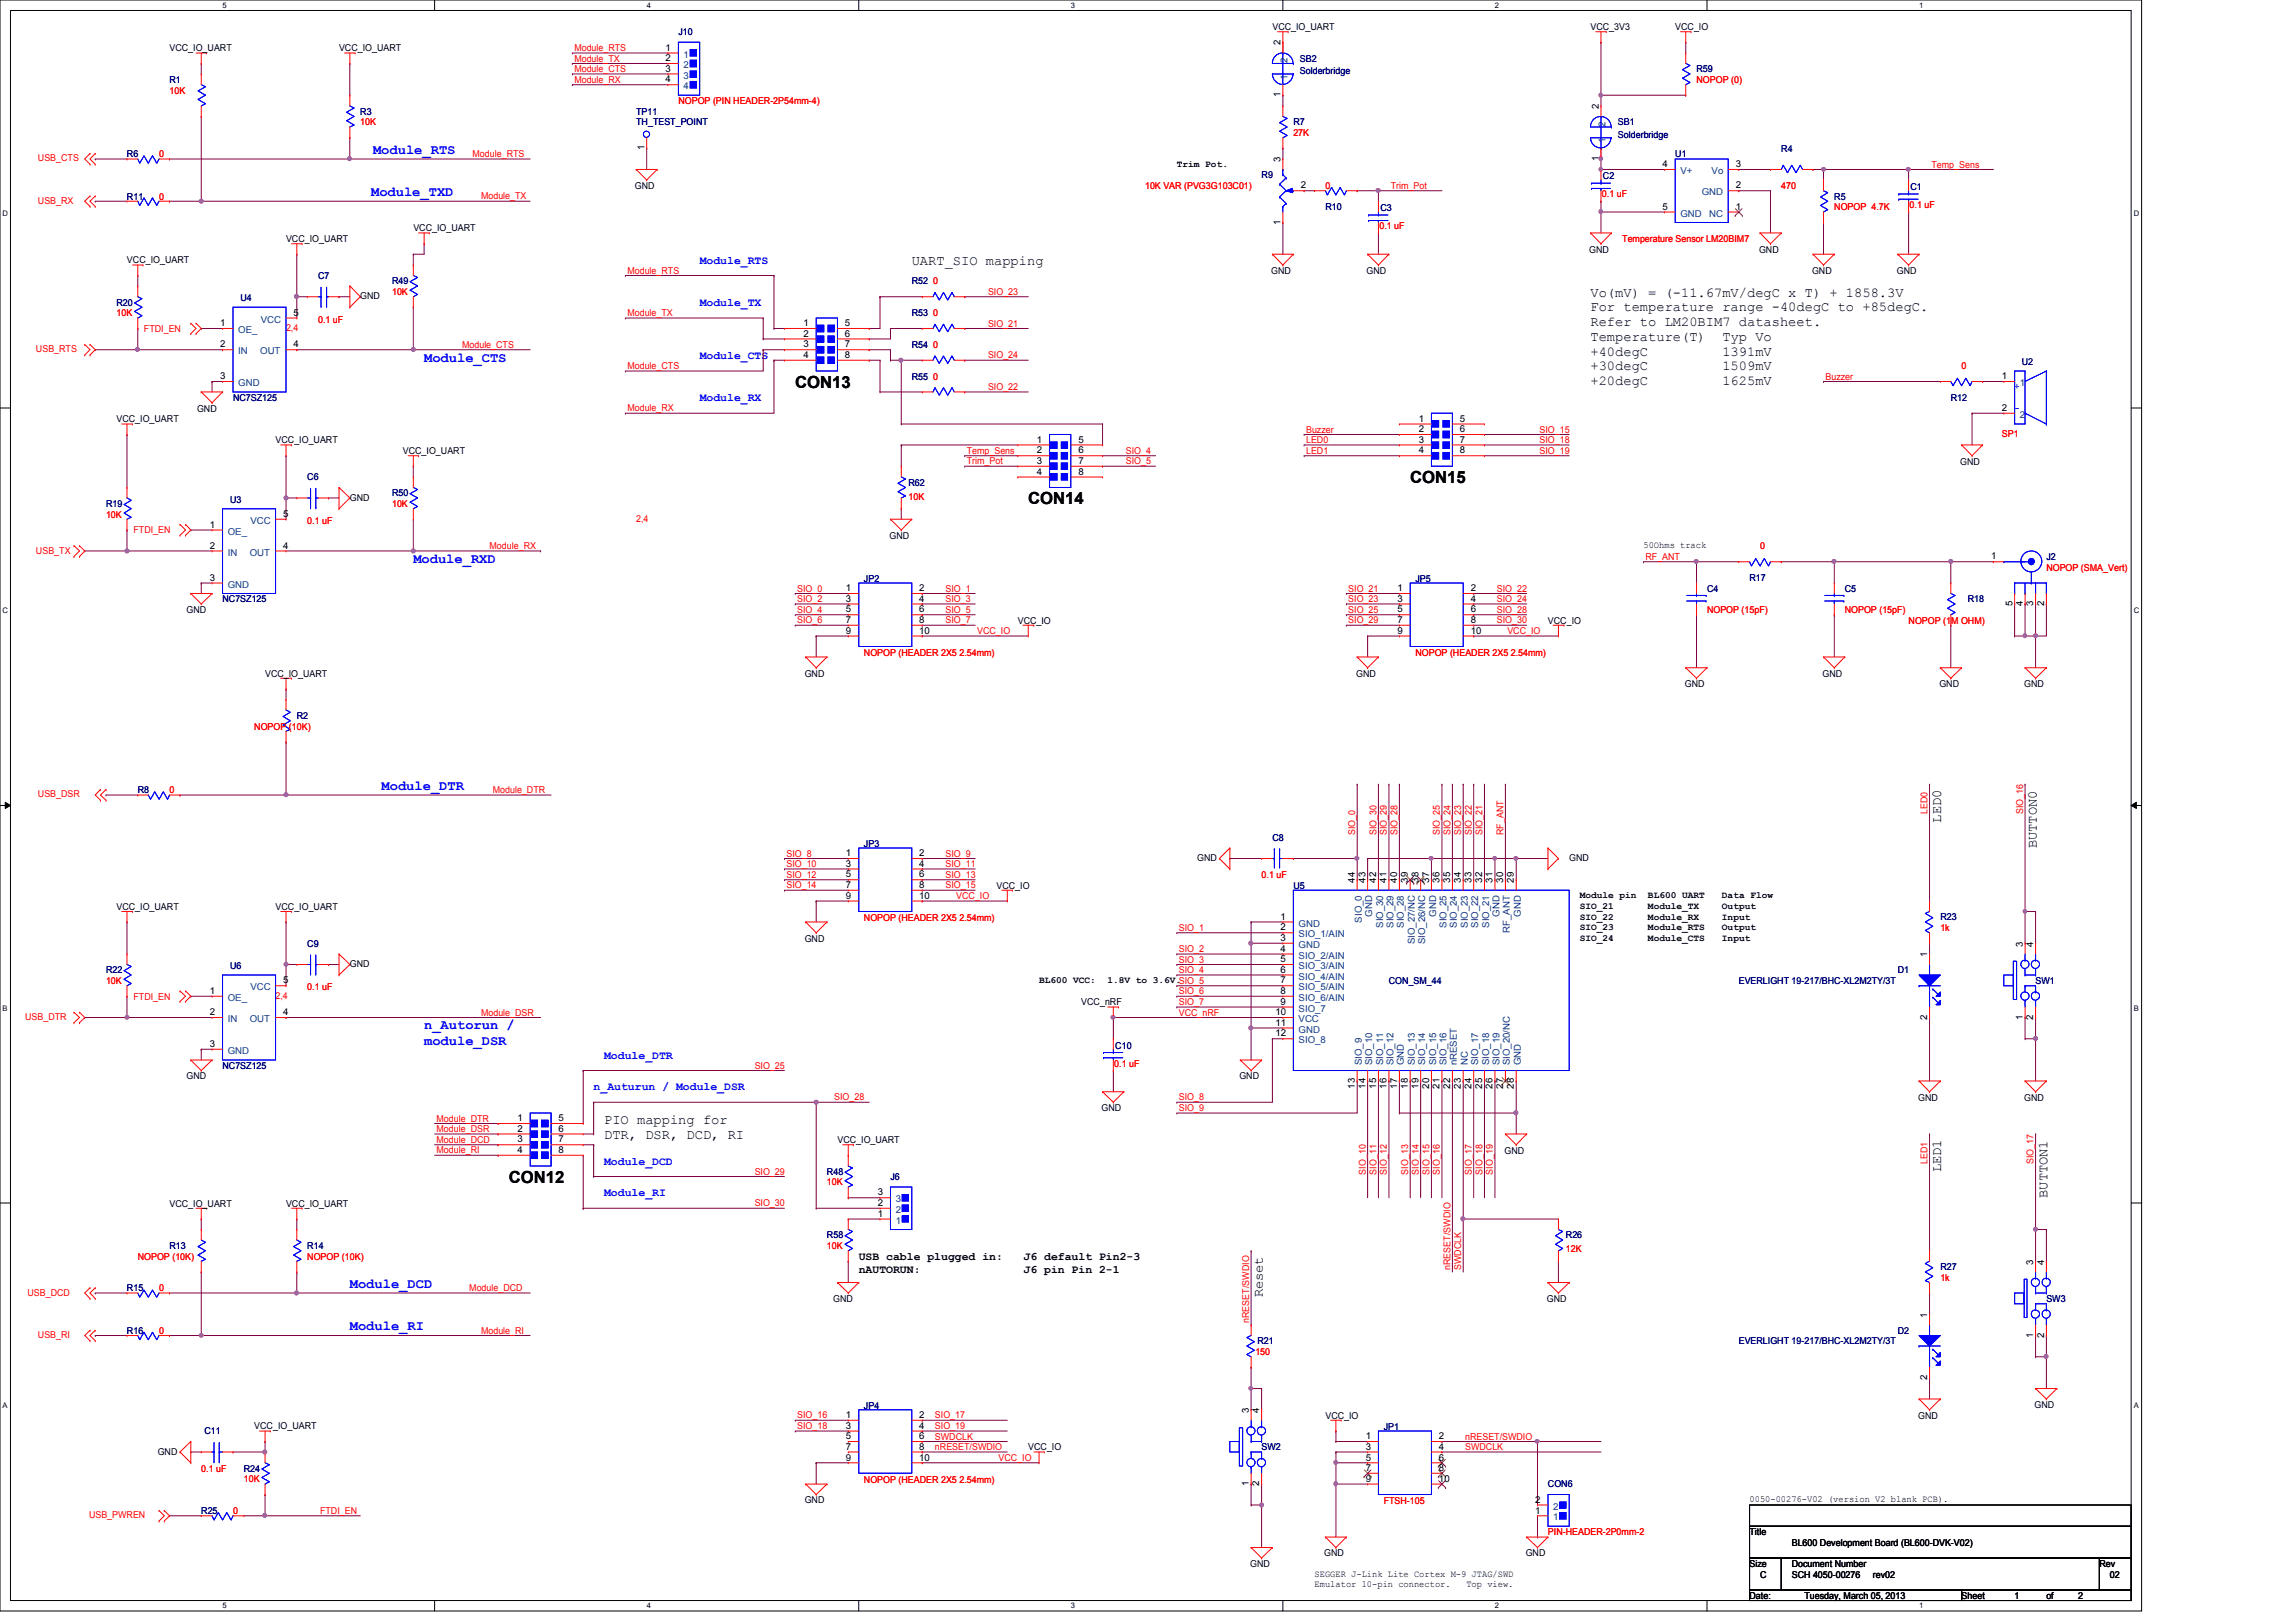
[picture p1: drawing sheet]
<svg xmlns="http://www.w3.org/2000/svg" width="297mm" height="210mm" viewBox="0 0 297 210" stroke-linecap="round" stroke-linejoin="round" font-family="sans-serif">
<defs><g id="words">
<g font-size="2.2">
<text x="102.9" y="50.2">CON13</text>
<text x="133" y="65.2">CON14</text>
<text x="182.4" y="62.5">CON15</text>
<text x="65.8" y="153">CON12</text>
</g>
<g font-size="1.8" fill="#00f">
<text x="48.3" y="19.9">Module_RTS</text>
<text x="48" y="25.4">Module_TXD</text>
<text x="54.9" y="46.8">Module_CTS</text>
<text x="53.5" y="72.8">Module_RXD</text>
<text x="49.4" y="102.2">Module_DTR</text>
<text x="54.9" y="133.2">n_Autorun /</text>
<text x="54.9" y="135.3">module_DSR</text>
<text x="45.3" y="166.7">Module_DCD</text>
<text x="45.3" y="172.1">Module_RI</text>
</g>
<g font-size="1.8">
<text x="117.9" y="34.3">UART_SIO mapping</text>
<text x="205.7" y="38.4">Vo(mV) = (-11.67mV/degC x T) + 1858.3V</text>
<text x="205.7" y="40.3">For temperature range -40degC to +85degC.</text>
<text x="205.7" y="42.2">Refer to LM20BIM7 datasheet.</text>
<text x="205.7" y="44.1">Temperature(T)</text>
<text x="205.7" y="46">+40degC</text>
<text x="205.7" y="47.9">+30degC</text>
<text x="222.8" y="44.1">Typ Vo</text>
<text x="222.8" y="46">1391mV</text>
<text x="222.8" y="47.9">1509mV</text>
<text x="205.7" y="49.8">+20degC</text>
<text x="222.8" y="49.8">1625mV</text>
<text x="251.1" y="106.4" transform="rotate(-90 251.1 106.4)">LED0</text>
<text x="263.5" y="109.7" transform="rotate(-90 263.5 109.7)">BUTTON0</text>
<text x="78.1" y="145.4">PIO mapping for</text>
<text x="78.1" y="147.3">DTR, DSR, DCD, RI</text>
<text x="251.1" y="151.7" transform="rotate(-90 251.1 151.7)">LED1</text>
<text x="264.8" y="155" transform="rotate(-90 264.8 155)">BUTTON1</text>
<text x="163.4" y="167.9" transform="rotate(-90 163.4 167.9)">Reset</text>
</g>
<g font-size="1.5" fill="#00f">
<text x="90.5" y="34.1">Module_RTS</text>
<text x="90.5" y="39.6">Module_TX</text>
<text x="90.5" y="46.5">Module_CTS</text>
<text x="90.5" y="51.9">Module_RX</text>
<text x="78.1" y="137">Module_DTR</text>
<text x="76.8" y="141.1">n_Auturun / Module_DSR</text>
<text x="78.1" y="150.7">Module_DCD</text>
<text x="78.1" y="154.8">Module_RI</text>
</g>
<g font-size="1.5">
<text x="111.1" y="163.1">USB cable plugged in:</text>
<text x="111.1" y="164.8">nAUTORUN:</text>
<text x="132.4" y="163.1">J6 default Pin2-3</text>
<text x="132.4" y="164.8">J6 pin Pin 2-1</text>
</g>
<g font-size="1.2" fill="#000080">
<text x="87.8" y="4.6">J10</text>
<text x="21.9" y="10.7">R1</text>
<text x="168.1" y="8">SB2</text>
<text x="168.1" y="9.6">Solderbridge</text>
<text x="219.5" y="9.4">R59</text>
<text x="46.6" y="14.9">R3</text>
<text x="82.3" y="14.9">TP11</text>
<text x="82.3" y="16.2">TH_TEST_POINT</text>
<text x="167.3" y="16.2">R7</text>
<text x="209.3" y="16.2">SB1</text>
<text x="209.3" y="17.9">Solderbridge</text>
<text x="16.4" y="20.3">R6</text>
<text x="163.2" y="23.1">R9</text>
<text x="207.3" y="23.2">C2</text>
<text x="216.7" y="20.3">U1</text>
<text x="230.4" y="19.6">R4</text>
<text x="16.4" y="25.8">R11</text>
<text x="171.4" y="27.2">R10</text>
<text x="178.6" y="27.3">C3</text>
<text x="237.3" y="25.8">R5</text>
<text x="247.1" y="24.6">C1</text>
<text x="15.1" y="39.5">R20</text>
<text x="31.1" y="39">U4</text>
<text x="41.1" y="36.1">C7</text>
<text x="50.7" y="36.8">R49</text>
<text x="117.9" y="36.8">R52</text>
<text x="117.9" y="40.9">R53</text>
<text x="117.9" y="45">R54</text>
<text x="261.5" y="47.2">U2</text>
<text x="30.1" y="51.9">NC7SZ125</text>
<text x="117.9" y="49.1">R55</text>
<text x="252.3" y="51.9">R12</text>
<text x="13.7" y="65.6">R19</text>
<text x="29.8" y="65">U3</text>
<text x="39.8" y="62.1">C6</text>
<text x="50.7" y="64.2">R50</text>
<text x="117.5" y="62.9">R62</text>
<text x="28.8" y="77.9">NC7SZ125</text>
<text x="111.8" y="75.3">JP2</text>
<text x="183.1" y="75.3">JP5</text>
<text x="220.8" y="76.6">C4</text>
<text x="226.3" y="75.2">R17</text>
<text x="238.6" y="76.6">C5</text>
<text x="254.6" y="77.9">R18</text>
<text x="264.7" y="72.4">J2</text>
<text x="38.4" y="93">R2</text>
<text x="17.8" y="102.6">R8</text>
<text x="111.8" y="109.6">JP3</text>
<text x="164.6" y="108.8">C8</text>
<text x="167.3" y="115">U5</text>
<text x="251" y="119.1">R23</text>
<text x="13.7" y="125.9">R22</text>
<text x="29.8" y="125.4">U6</text>
<text x="39.8" y="122.5">C9</text>
<text x="245.5" y="125.9">D1</text>
<text x="179.7" y="127.3">CON_SM_44</text>
<text x="224.9" y="127.3">EVERLIGHT 19-217/BHC-XL2M2TY/3T</text>
<text x="263.3" y="127.3">SW1</text>
<text x="144.3" y="135.7">C10</text>
<text x="28.8" y="138.3">NC7SZ125</text>
<text x="107" y="152">R48</text>
<text x="115.2" y="152.7">J6</text>
<text x="21.9" y="161.6">R13</text>
<text x="39.8" y="161.6">R14</text>
<text x="107" y="160.2">R58</text>
<text x="202.6" y="160.2">R26</text>
<text x="16.4" y="167.1">R15</text>
<text x="251" y="164.3">R27</text>
<text x="16.4" y="172.6">R16</text>
<text x="162.6" y="173.9">R21</text>
<text x="224.9" y="173.9">EVERLIGHT 19-217/BHC-XL2M2TY/3T</text>
<text x="245.5" y="172.6">D2</text>
<text x="264.7" y="168.4">SW3</text>
<text x="26.5" y="185.6">C11</text>
<text x="111.8" y="182.3">JP4</text>
<text x="179" y="185">JP1</text>
<text x="31.5" y="190.4">R24</text>
<text x="163.2" y="187.7">SW2</text>
<text x="26" y="195.9">R25</text>
<text x="200.2" y="192.4">CON6</text>
</g>
<g font-size="1.2">
<text x="164.6" y="3.9">VCC_IO_UART</text>
<text x="165.7" y="5.9" transform="rotate(-90 165.7 5.9)">2</text>
<text x="205.7" y="3.9">VCC_3V3</text>
<text x="216.7" y="3.9">VCC_IO</text>
<text x="21.9" y="6.6">VCC_IO_UART</text>
<text x="43.9" y="6.6">VCC_IO_UART</text>
<text x="86.1" y="6.6">1</text>
<text x="86.1" y="7.9">2</text>
<text x="86.1" y="9.3">3</text>
<text x="86.1" y="10.7">4</text>
<text x="165.7" y="12.6" transform="rotate(-90 165.7 12.6)">1</text>
<text x="206.8" y="14.1" transform="rotate(-90 206.8 14.1)">2</text>
<text x="83.4" y="19.5" transform="rotate(-90 83.4 19.5)">1</text>
<text x="152.2" y="21.6">Trim Pot.</text>
<text x="165.7" y="21" transform="rotate(-90 165.7 21)">3</text>
<text x="206.8" y="20.8" transform="rotate(-90 206.8 20.8)">1</text>
<text x="215.1" y="21.6">4</text>
<text x="224.5" y="21.6">3</text>
<text x="53.5" y="29.9">VCC_IO_UART</text>
<text x="82.1" y="24.4">GND</text>
<text x="165.7" y="29.1" transform="rotate(-90 165.7 29.1)">1</text>
<text x="168.3" y="24.4">2</text>
<text x="215.1" y="27.1">5</text>
<text x="224.5" y="24.4">2</text>
<text x="224.5" y="27.1">1</text>
<text x="16.4" y="34">VCC_IO_UART</text>
<text x="37" y="31.3">VCC_IO_UART</text>
<text x="164.4" y="35.4">GND</text>
<text x="176.8" y="35.4">GND</text>
<text x="205.6" y="32.7">GND</text>
<text x="227.5" y="32.7">GND</text>
<text x="234.4" y="35.4">GND</text>
<text x="245.4" y="35.4">GND</text>
<text x="38" y="40.9">5</text>
<text x="46.6" y="38.7">GND</text>
<text x="28.5" y="42.2">1</text>
<text x="28.5" y="45">2</text>
<text x="38" y="45">4</text>
<text x="103.9" y="42.2">1</text>
<text x="103.9" y="43.6">2</text>
<text x="103.9" y="45">3</text>
<text x="103.9" y="46.3">4</text>
<text x="109.3" y="42.2">5</text>
<text x="109.3" y="43.6">6</text>
<text x="109.3" y="45">7</text>
<text x="109.3" y="46.3">8</text>
<text x="25.5" y="53.3">GND</text>
<text x="28.5" y="49.1">3</text>
<text x="259" y="49.1">1</text>
<text x="259" y="53.2">2</text>
<text x="15.1" y="54.6">VCC_IO_UART</text>
<text x="35.6" y="57.4">VCC_IO_UART</text>
<text x="52.1" y="58.7">VCC_IO_UART</text>
<text x="134.1" y="57.3">1</text>
<text x="134.1" y="58.7">2</text>
<text x="139.5" y="57.3">5</text>
<text x="139.5" y="58.7">6</text>
<text x="183.5" y="54.6">1</text>
<text x="183.5" y="55.9">2</text>
<text x="183.5" y="57.3">3</text>
<text x="183.5" y="58.7">4</text>
<text x="188.8" y="54.6">5</text>
<text x="188.8" y="55.9">6</text>
<text x="188.8" y="57.3">7</text>
<text x="188.8" y="58.7">8</text>
<text x="45.3" y="64.8">GND</text>
<text x="134.1" y="60">3</text>
<text x="134.1" y="61.4">4</text>
<text x="139.5" y="60">7</text>
<text x="139.5" y="61.4">8</text>
<text x="253.6" y="60.1">GND</text>
<text x="27.1" y="68.3">1</text>
<text x="27.1" y="71">2</text>
<text x="36.6" y="71">4</text>
<text x="36.6" y="66.9">5</text>
<text x="115.1" y="69.7">GND</text>
<text x="212.6" y="71">50Ohms track</text>
<text x="27.1" y="75.1">3</text>
<text x="109.4" y="76.5">1</text>
<text x="109.4" y="77.9">3</text>
<text x="118.9" y="76.5">2</text>
<text x="118.9" y="77.9">4</text>
<text x="180.8" y="76.5">1</text>
<text x="180.8" y="77.9">3</text>
<text x="190.2" y="76.5">2</text>
<text x="190.2" y="77.9">4</text>
<text x="257.6" y="72.4">1</text>
<text x="24.1" y="79.3">GND</text>
<text x="109.4" y="79.2">5</text>
<text x="109.4" y="80.6">7</text>
<text x="109.4" y="82">9</text>
<text x="118.9" y="79.2">6</text>
<text x="118.9" y="80.6">8</text>
<text x="118.9" y="82">10</text>
<text x="131.7" y="80.7">VCC_IO</text>
<text x="180.8" y="79.2">5</text>
<text x="180.8" y="80.6">7</text>
<text x="180.8" y="82">9</text>
<text x="190.2" y="79.2">6</text>
<text x="190.2" y="80.6">8</text>
<text x="190.2" y="82">10</text>
<text x="200.2" y="80.7">VCC_IO</text>
<text x="260.3" y="78.4" transform="rotate(-90 260.3 78.4)">5</text>
<text x="261.7" y="78.4" transform="rotate(-90 261.7 78.4)">4</text>
<text x="263" y="78.4" transform="rotate(-90 263 78.4)">3</text>
<text x="264.4" y="78.4" transform="rotate(-90 264.4 78.4)">2</text>
<text x="34.3" y="87.5">VCC_IO_UART</text>
<text x="104.1" y="87.5">GND</text>
<text x="175.4" y="87.5">GND</text>
<text x="217.9" y="88.9">GND</text>
<text x="235.8" y="87.5">GND</text>
<text x="250.9" y="88.9">GND</text>
<text x="261.8" y="88.9">GND</text>
<text x="109.4" y="110.8">1</text>
<text x="109.4" y="112.1">3</text>
<text x="109.4" y="113.5">5</text>
<text x="118.9" y="110.8">2</text>
<text x="118.9" y="112.1">4</text>
<text x="118.9" y="113.5">6</text>
<text x="154.9" y="111.4">GND</text>
<text x="203" y="111.4">GND</text>
<text x="15.1" y="117.7">VCC_IO_UART</text>
<text x="35.6" y="117.7">VCC_IO_UART</text>
<text x="109.4" y="114.9">7</text>
<text x="109.4" y="116.3">9</text>
<text x="118.9" y="114.9">8</text>
<text x="118.9" y="116.3">10</text>
<text x="128.9" y="115">VCC_IO</text>
<text x="165.7" y="119">1</text>
<text x="175.3" y="114.2" transform="rotate(-90 175.3 114.2)">44</text>
<text x="176.6" y="114.2" transform="rotate(-90 176.6 114.2)">43</text>
<text x="178" y="114.2" transform="rotate(-90 178 114.2)">42</text>
<text x="179.4" y="114.2" transform="rotate(-90 179.4 114.2)">41</text>
<text x="180.7" y="114.2" transform="rotate(-90 180.7 114.2)">40</text>
<text x="182.1" y="114.2" transform="rotate(-90 182.1 114.2)">39</text>
<text x="183.5" y="114.2" transform="rotate(-90 183.5 114.2)">38</text>
<text x="184.9" y="114.2" transform="rotate(-90 184.9 114.2)">37</text>
<text x="186.2" y="114.2" transform="rotate(-90 186.2 114.2)">36</text>
<text x="187.6" y="114.2" transform="rotate(-90 187.6 114.2)">35</text>
<text x="189" y="114.2" transform="rotate(-90 189 114.2)">34</text>
<text x="190.3" y="114.2" transform="rotate(-90 190.3 114.2)">33</text>
<text x="191.7" y="114.2" transform="rotate(-90 191.7 114.2)">32</text>
<text x="193.1" y="114.2" transform="rotate(-90 193.1 114.2)">31</text>
<text x="194.4" y="114.2" transform="rotate(-90 194.4 114.2)">30</text>
<text x="195.8" y="114.2" transform="rotate(-90 195.8 114.2)">29</text>
<text x="204.3" y="116.2">Module pin</text>
<text x="204.3" y="117.6">SIO_21</text>
<text x="204.3" y="119">SIO_22</text>
<text x="213.2" y="116.2">BL600 UART</text>
<text x="213.2" y="117.6">Module_TX</text>
<text x="213.2" y="119">Module_RX</text>
<text x="222.7" y="116.2">Data Flow</text>
<text x="222.7" y="117.6">Output</text>
<text x="222.7" y="119">Input</text>
<text x="45.3" y="125.1">GND</text>
<text x="104.1" y="121.8">GND</text>
<text x="165.7" y="120.4">2</text>
<text x="165.7" y="121.8">3</text>
<text x="165.7" y="123.1">4</text>
<text x="165.7" y="124.5">5</text>
<text x="165.7" y="125.9">6</text>
<text x="204.3" y="120.4">SIO_23</text>
<text x="204.3" y="121.8">SIO_24</text>
<text x="213.2" y="120.4">Module_RTS</text>
<text x="213.2" y="121.8">Module_CTS</text>
<text x="222.7" y="120.4">Output</text>
<text x="222.7" y="121.8">Input</text>
<text x="249.3" y="123.8" transform="rotate(-90 249.3 123.8)">1</text>
<text x="261.7" y="122.5" transform="rotate(-90 261.7 122.5)">3</text>
<text x="263" y="122.5" transform="rotate(-90 263 122.5)">4</text>
<text x="27.1" y="128.6">1</text>
<text x="27.1" y="131.4">2</text>
<text x="36.6" y="131.4">4</text>
<text x="36.6" y="127.3">5</text>
<text x="134.4" y="127.2">BL600 VCC:</text>
<text x="139.9" y="130">VCC_nRF</text>
<text x="143.2" y="127.2">1.8V to 3.6V.SIO_5</text>
<text x="165" y="131.4">10</text>
<text x="165.7" y="127.3">7</text>
<text x="165.7" y="128.6">8</text>
<text x="165.7" y="130">9</text>
<text x="249.3" y="132" transform="rotate(-90 249.3 132)">2</text>
<text x="261.7" y="132" transform="rotate(-90 261.7 132)">1</text>
<text x="263" y="132" transform="rotate(-90 263 132)">2</text>
<text x="27.1" y="135.5">3</text>
<text x="165" y="132.7">11</text>
<text x="165" y="134.1">12</text>
<text x="24.1" y="139.7">GND</text>
<text x="142.5" y="143.8">GND</text>
<text x="160.3" y="139.7">GND</text>
<text x="175.3" y="140.8" transform="rotate(-90 175.3 140.8)">13</text>
<text x="176.6" y="140.8" transform="rotate(-90 176.6 140.8)">14</text>
<text x="178" y="140.8" transform="rotate(-90 178 140.8)">15</text>
<text x="179.4" y="140.8" transform="rotate(-90 179.4 140.8)">16</text>
<text x="180.7" y="140.8" transform="rotate(-90 180.7 140.8)">17</text>
<text x="182.1" y="140.8" transform="rotate(-90 182.1 140.8)">18</text>
<text x="183.5" y="140.8" transform="rotate(-90 183.5 140.8)">19</text>
<text x="184.9" y="140.8" transform="rotate(-90 184.9 140.8)">20</text>
<text x="186.2" y="140.8" transform="rotate(-90 186.2 140.8)">21</text>
<text x="187.6" y="140.8" transform="rotate(-90 187.6 140.8)">22</text>
<text x="189" y="140.8" transform="rotate(-90 189 140.8)">23</text>
<text x="190.3" y="140.8" transform="rotate(-90 190.3 140.8)">24</text>
<text x="191.7" y="140.8" transform="rotate(-90 191.7 140.8)">25</text>
<text x="193.1" y="140.8" transform="rotate(-90 193.1 140.8)">26</text>
<text x="194.4" y="140.8" transform="rotate(-90 194.4 140.8)">27</text>
<text x="195.8" y="140.8" transform="rotate(-90 195.8 140.8)">28</text>
<text x="248.1" y="142.4">GND</text>
<text x="261.8" y="142.4">GND</text>
<text x="66.9" y="145.1">1</text>
<text x="66.9" y="146.4">2</text>
<text x="66.9" y="147.8">3</text>
<text x="66.9" y="149.2">4</text>
<text x="72.3" y="145.1">5</text>
<text x="72.3" y="146.4">6</text>
<text x="72.3" y="147.8">7</text>
<text x="72.3" y="149.2">8</text>
<text x="108.3" y="147.9">VCC_IO_UART</text>
<text x="194.6" y="149.3">GND</text>
<text x="113.5" y="154.7">3</text>
<text x="21.9" y="156.1">VCC_IO_UART</text>
<text x="37" y="156.1">VCC_IO_UART</text>
<text x="113.5" y="157.4">1</text>
<text x="113.5" y="156">2</text>
<text x="263" y="163.6" transform="rotate(-90 263 163.6)">3</text>
<text x="264.4" y="163.6" transform="rotate(-90 264.4 163.6)">4</text>
<text x="107.8" y="168.4">GND</text>
<text x="200.1" y="168.4">GND</text>
<text x="249.3" y="170.5" transform="rotate(-90 249.3 170.5)">1</text>
<text x="263" y="173.1" transform="rotate(-90 263 173.1)">1</text>
<text x="264.4" y="173.1" transform="rotate(-90 264.4 173.1)">2</text>
<text x="249.3" y="178.6" transform="rotate(-90 249.3 178.6)">2</text>
<text x="32.9" y="184.9">VCC_IO_UART</text>
<text x="109.4" y="183.5">1</text>
<text x="109.4" y="184.9">3</text>
<text x="118.9" y="183.5">2</text>
<text x="118.9" y="184.9">4</text>
<text x="161.5" y="182.8" transform="rotate(-90 161.5 182.8)">3</text>
<text x="162.9" y="182.8" transform="rotate(-90 162.9 182.8)">4</text>
<text x="171.4" y="183.6">VCC_IO</text>
<text x="248.1" y="183.6">GND</text>
<text x="263.2" y="182.2">GND</text>
<text x="20.4" y="188.2">GND</text>
<text x="109.4" y="186.2">5</text>
<text x="109.4" y="187.6">7</text>
<text x="109.4" y="189">9</text>
<text x="118.9" y="186.2">6</text>
<text x="118.9" y="187.6">8</text>
<text x="118.9" y="189">10</text>
<text x="133" y="187.7">VCC_IO</text>
<text x="176.7" y="186.2">1</text>
<text x="176.7" y="187.6">3</text>
<text x="176.7" y="189">5</text>
<text x="176.7" y="190.3">7</text>
<text x="176.7" y="191.7">9</text>
<text x="186.1" y="186.2">2</text>
<text x="186.1" y="187.6">4</text>
<text x="186.1" y="189">6</text>
<text x="186.1" y="190.3">8</text>
<text x="186.1" y="191.7">10</text>
<text x="104.1" y="194.5">GND</text>
<text x="161.5" y="192.3" transform="rotate(-90 161.5 192.3)">1</text>
<text x="162.9" y="192.3" transform="rotate(-90 162.9 192.3)">2</text>
<text x="198.6" y="195.8">1</text>
<text x="198.6" y="194.4">2</text>
<text x="226.3" y="194.4">0050-00276-V02 (version V2 blank PCB).</text>
<text x="161.7" y="202.7">GND</text>
<text x="171.3" y="201.4">GND</text>
<text x="197.4" y="201.4">GND</text>
<text x="226.3" y="198.6">Title</text>
<text x="226.3" y="202.7">Size</text>
<text x="231.8" y="202.7">Document Number</text>
<text x="231.8" y="200">BL600 Development Board (BL600-DVK-V02)</text>
<text x="271.6" y="202.7">Rev</text>
<text x="170.1" y="204">SEGGER J-Link Lite Cortex M-9 JTAG/SWD</text>
<text x="170.1" y="205.4">Emulator 10-pin connector.</text>
<text x="189.7" y="205.4">Top view.</text>
<text x="226.3" y="206.9">Date:</text>
<text x="227.7" y="204.1">C</text>
<text x="231.8" y="204.1">SCH 4050-00276</text>
<text x="233.4" y="206.9">Tuesday, March 05, 2013</text>
<text x="242.3" y="204.1">rev02</text>
<text x="253.7" y="206.9">Sheet</text>
<text x="260.6" y="206.9">1</text>
<text x="264.7" y="206.9">of</text>
<text x="268.8" y="206.9">2</text>
<text x="272.9" y="204.1">02</text>
</g>
<g font-size="1.2" fill="#f00">
<text x="74.3" y="6.6">Module_RTS</text>
<text x="74.3" y="8">Module_TX</text>
<text x="74.3" y="9.3">Module_CTS</text>
<text x="74.3" y="10.7">Module_RX</text>
<text x="219.5" y="10.7">NOPOP (0)</text>
<text x="21.9" y="12.1">10K</text>
<text x="46.6" y="16.2">10K</text>
<text x="87.8" y="13.5">NOPOP (PIN HEADER-2P54mm-4)</text>
<text x="167.3" y="17.6">27K</text>
<text x="4.9" y="20.9">USB_CTS</text>
<text x="20.6" y="20.3">0</text>
<text x="61.1" y="20.3">Module_RTS</text>
<text x="249.9" y="21.7">Temp_Sens</text>
<text x="4.9" y="26.4">USB_RX</text>
<text x="20.6" y="25.8">0</text>
<text x="62.2" y="25.8">Module_TX</text>
<text x="148.1" y="24.4">10K VAR (PVG3G103C01)</text>
<text x="171.4" y="24.4">0</text>
<text x="178.4" y="29.7">0.1 uF</text>
<text x="179.9" y="24.4">Trim_Pot</text>
<text x="207.2" y="25.5">0.1 uF</text>
<text x="230.4" y="24.4">470</text>
<text x="237.3" y="27.2">NOPOP 4.7K</text>
<text x="247" y="26.9">0.1 uF</text>
<text x="81.2" y="35.4">Module_RTS</text>
<text x="209.8" y="31.3">Temperature Sensor LM20BIM7</text>
<text x="15.1" y="40.9">10K</text>
<text x="41.1" y="41.7">0.1 uF</text>
<text x="50.7" y="38.1">10K</text>
<text x="81.2" y="40.9">Module_TX</text>
<text x="120.7" y="36.8">0</text>
<text x="120.7" y="40.9">0</text>
<text x="127.8" y="38.1">SIO_23</text>
<text x="4.7" y="45.6">USB_RTS</text>
<text x="18.6" y="43">FTDI_EN</text>
<text x="37" y="42.8">2,4</text>
<text x="59.8" y="45">Module_CTS</text>
<text x="81.2" y="47.8">Module_CTS</text>
<text x="120.7" y="45">0</text>
<text x="127.8" y="42.2">SIO_21</text>
<text x="127.8" y="46.4">SIO_24</text>
<text x="253.7" y="47.8">0</text>
<text x="81.2" y="53.2">Module_RX</text>
<text x="120.7" y="49.1">0</text>
<text x="127.8" y="50.5">SIO_22</text>
<text x="236.1" y="49.1">Buzzer</text>
<text x="125.1" y="58.7">Temp_Sens</text>
<text x="145.6" y="58.7">SIO_4</text>
<text x="169" y="57.3">LED0</text>
<text x="169" y="58.7">LED1</text>
<text x="169" y="56">Buzzer</text>
<text x="199.1" y="57.3">SIO_18</text>
<text x="199.1" y="58.7">SIO_19</text>
<text x="199.1" y="56">SIO_15</text>
<text x="259" y="56.6">SP1</text>
<text x="50.7" y="65.6">10K</text>
<text x="117.5" y="64.6">10K</text>
<text x="125.1" y="60.1">Trim_Pot</text>
<text x="145.6" y="60.1">SIO_5</text>
<text x="4.7" y="71.6">USB_TX</text>
<text x="13.7" y="67">10K</text>
<text x="17.3" y="69">FTDI_EN</text>
<text x="39.8" y="67.8">0.1 uF</text>
<text x="63.3" y="71">Module_RX</text>
<text x="82.3" y="67.5">2,4</text>
<text x="227.7" y="71.1">0</text>
<text x="103.1" y="76.5">SIO_0</text>
<text x="103.1" y="77.9">SIO_2</text>
<text x="122.3" y="76.5">SIO_1</text>
<text x="122.3" y="77.9">SIO_3</text>
<text x="174.4" y="76.5">SIO_21</text>
<text x="174.4" y="77.9">SIO_23</text>
<text x="193.6" y="76.5">SIO_22</text>
<text x="193.6" y="77.9">SIO_24</text>
<text x="212.9" y="72.4">RF_ANT</text>
<text x="264.7" y="73.8">NOPOP (SMA_Vert)</text>
<text x="103.1" y="79.3">SIO_4</text>
<text x="103.1" y="80.6">SIO_6</text>
<text x="122.3" y="79.3">SIO_5</text>
<text x="122.3" y="80.6">SIO_7</text>
<text x="126.4" y="82">VCC_IO</text>
<text x="174.4" y="79.3">SIO_25</text>
<text x="174.4" y="80.6">SIO_29</text>
<text x="193.6" y="80.6">SIO_30</text>
<text x="193.6" y="79.3">SIO_28</text>
<text x="195" y="82">VCC_IO</text>
<text x="220.8" y="79.3">NOPOP (15pF)</text>
<text x="238.6" y="79.3">NOPOP (15pF)</text>
<text x="246.9" y="80.7">NOPOP (1M OHM)</text>
<text x="111.8" y="84.9">NOPOP (HEADER 2X5 2.54mm)</text>
<text x="183.1" y="84.9">NOPOP (HEADER 2X5 2.54mm)</text>
<text x="32.9" y="94.4">NOPOP (10K)</text>
<text x="4.9" y="103.2">USB_DSR</text>
<text x="21.9" y="102.6">0</text>
<text x="63.8" y="102.6">Module_DTR</text>
<text x="249.3" y="105.3" transform="rotate(-90 249.3 105.3)">LED0</text>
<text x="261.7" y="105.3" transform="rotate(-90 261.7 105.3)">SIO_16</text>
<text x="101.7" y="112.2">SIO_10</text>
<text x="101.7" y="113.6">SIO_12</text>
<text x="101.7" y="110.8">SIO_8</text>
<text x="122.3" y="113.6">SIO_13</text>
<text x="122.3" y="110.8">SIO_9</text>
<text x="122.3" y="112.2">SIO_11</text>
<text x="163.2" y="113.6">0.1 uF</text>
<text x="175.3" y="108.1" transform="rotate(-90 175.3 108.1)">SIO_0</text>
<text x="178.1" y="108.1" transform="rotate(-90 178.1 108.1)">SIO_30</text>
<text x="179.4" y="108.1" transform="rotate(-90 179.4 108.1)">SIO_29</text>
<text x="180.8" y="108.1" transform="rotate(-90 180.8 108.1)">SIO_28</text>
<text x="186.3" y="108.1" transform="rotate(-90 186.3 108.1)">SIO_25</text>
<text x="187.6" y="108.1" transform="rotate(-90 187.6 108.1)">SIO_24</text>
<text x="189" y="108.1" transform="rotate(-90 189 108.1)">SIO_23</text>
<text x="190.4" y="108.1" transform="rotate(-90 190.4 108.1)">SIO_22</text>
<text x="191.8" y="108.1" transform="rotate(-90 191.8 108.1)">SIO_21</text>
<text x="194.5" y="108.1" transform="rotate(-90 194.5 108.1)">RF_ANT</text>
<text x="101.7" y="114.9">SIO_14</text>
<text x="111.8" y="119.2">NOPOP (HEADER 2X5 2.54mm)</text>
<text x="122.3" y="114.9">SIO_15</text>
<text x="123.7" y="116.3">VCC_IO</text>
<text x="152.5" y="120.4">SIO_1</text>
<text x="152.5" y="125.9">SIO_4</text>
<text x="152.5" y="123.2">SIO_2</text>
<text x="152.5" y="124.5">SIO_3</text>
<text x="251" y="120.4">1k</text>
<text x="3.3" y="132">USB_DTR</text>
<text x="13.7" y="127.3">10K</text>
<text x="17.3" y="129.4">FTDI_EN</text>
<text x="35.6" y="129.2">2,4</text>
<text x="39.8" y="128.1">0.1 uF</text>
<text x="62.2" y="131.4">Module_DSR</text>
<text x="152.5" y="131.4">VCC_nRF</text>
<text x="152.5" y="130">SIO_7</text>
<text x="152.5" y="128.7">SIO_6</text>
<text x="97.6" y="138.3">SIO_25</text>
<text x="107.9" y="142.4">SIO_28</text>
<text x="144.1" y="138">0.1 uF</text>
<text x="152.5" y="142.4">SIO_8</text>
<text x="152.5" y="143.8">SIO_9</text>
<text x="56.5" y="145.1">Module_DTR</text>
<text x="56.5" y="146.5">Module_DSR</text>
<text x="56.5" y="147.9">Module_DCD</text>
<text x="56.5" y="149.2">Module_RI</text>
<text x="97.6" y="152">SIO_29</text>
<text x="107" y="153.4">10K</text>
<text x="176.7" y="152" transform="rotate(-90 176.7 152)">SIO_10</text>
<text x="178.1" y="152" transform="rotate(-90 178.1 152)">SIO_11</text>
<text x="179.4" y="152" transform="rotate(-90 179.4 152)">SIO_12</text>
<text x="182.2" y="152" transform="rotate(-90 182.2 152)">SIO_13</text>
<text x="183.5" y="152" transform="rotate(-90 183.5 152)">SIO_14</text>
<text x="184.9" y="152" transform="rotate(-90 184.9 152)">SIO_15</text>
<text x="186.3" y="152" transform="rotate(-90 186.3 152)">SIO_16</text>
<text x="190.4" y="152" transform="rotate(-90 190.4 152)">SIO_17</text>
<text x="191.8" y="152" transform="rotate(-90 191.8 152)">SIO_18</text>
<text x="193.1" y="152" transform="rotate(-90 193.1 152)">SIO_19</text>
<text x="249.3" y="150.6" transform="rotate(-90 249.3 150.6)">LED1</text>
<text x="263.1" y="150.6" transform="rotate(-90 263.1 150.6)">SIO_17</text>
<text x="97.6" y="156.1">SIO_30</text>
<text x="107" y="161.6">10K</text>
<text x="3.6" y="167.6">USB_DCD</text>
<text x="17.8" y="163">NOPOP (10K)</text>
<text x="20.6" y="167.1">0</text>
<text x="39.8" y="163">NOPOP (10K)</text>
<text x="60.7" y="167">Module_DCD</text>
<text x="187.6" y="164.3" transform="rotate(-90 187.6 164.3)">nRESET/SWDIO</text>
<text x="189" y="164.3" transform="rotate(-90 189 164.3)">SWDCLK</text>
<text x="202.6" y="162">12K</text>
<text x="251" y="165.7">1k</text>
<text x="4.9" y="173.1">USB_RI</text>
<text x="20.6" y="172.6">0</text>
<text x="62.2" y="172.6">Module_RI</text>
<text x="161.6" y="171.2" transform="rotate(-90 161.6 171.2)">nRESET/SWDIO</text>
<text x="162.4" y="175.3">150</text>
<text x="103.1" y="183.5">SIO_16</text>
<text x="103.1" y="184.9">SIO_18</text>
<text x="120.9" y="184.9">SIO_19</text>
<text x="120.9" y="183.5">SIO_17</text>
<text x="26" y="190.4">0.1 uF</text>
<text x="31.5" y="191.8">10K</text>
<text x="111.8" y="191.9">NOPOP (HEADER 2X5 2.54mm)</text>
<text x="120.9" y="187.6">nRESET/SWDIO</text>
<text x="120.9" y="186.3">SWDCLK</text>
<text x="129.2" y="189">VCC_IO</text>
<text x="189.5" y="187.6">SWDCLK</text>
<text x="189.5" y="186.3">nRESET/SWDIO</text>
<text x="11.5" y="196.4">USB_PWREN</text>
<text x="30.1" y="195.9">0</text>
<text x="41.4" y="195.9">FTDI_EN</text>
<text x="179" y="194.6">FTSH-105</text>
<text x="200.2" y="198.6">PIN-HEADER-2P0mm-2</text>
</g>
<g font-size="1.2" fill="#004080">
<text x="88.4" y="7.5">1</text>
<text x="88.4" y="8.8">2</text>
<text x="88.4" y="10.2">3</text>
<text x="88.4" y="11.6">4</text>
<text x="166.5" y="10.3" transform="rotate(-90 166.5 10.3)">1</text>
<text x="166.5" y="8.2" transform="rotate(-90 166.5 8.2)">2</text>
<text x="207.7" y="16.4" transform="rotate(-90 207.7 16.4)">2</text>
<text x="207.7" y="18.5" transform="rotate(-90 207.7 18.5)">1</text>
<text x="217.4" y="22.5">V+</text>
<text x="221.4" y="22.5">Vo</text>
<text x="217.4" y="28">GND</text>
<text x="220.1" y="25.3">GND</text>
<text x="221.1" y="28">NC</text>
<text x="33.7" y="41.7">VCC</text>
<text x="30.8" y="43.1">OE_</text>
<text x="30.8" y="45.8">IN</text>
<text x="33.7" y="45.8">OUT</text>
<text x="30.8" y="50">GND</text>
<text x="261.3" y="50">1</text>
<text x="261.3" y="54.1">2</text>
<text x="29.5" y="69.2">OE_</text>
<text x="29.5" y="71.9">IN</text>
<text x="32.3" y="71.9">OUT</text>
<text x="32.4" y="67.8">VCC</text>
<text x="29.5" y="76">GND</text>
<text x="168" y="119.9">GND</text>
<text x="176.1" y="119.4" transform="rotate(-90 176.1 119.4)">SIO_0</text>
<text x="177.5" y="118.6" transform="rotate(-90 177.5 118.6)">GND</text>
<text x="185.8" y="118.6" transform="rotate(-90 185.8 118.6)">GND</text>
<text x="194" y="118.6" transform="rotate(-90 194 118.6)">GND</text>
<text x="196.7" y="118.6" transform="rotate(-90 196.7 118.6)">GND</text>
<text x="168" y="121.3">SIO_1/AIN</text>
<text x="168" y="122.6">GND</text>
<text x="168" y="124">SIO_2/AIN</text>
<text x="168" y="125.4">SIO_3/AIN</text>
<text x="178.9" y="120.1" transform="rotate(-90 178.9 120.1)">SIO_30</text>
<text x="180.3" y="120.1" transform="rotate(-90 180.3 120.1)">SIO_29</text>
<text x="181.6" y="120.1" transform="rotate(-90 181.6 120.1)">SIO_28</text>
<text x="183" y="122.2" transform="rotate(-90 183 122.2)">SIO_27/NC</text>
<text x="184.4" y="122.2" transform="rotate(-90 184.4 122.2)">SIO_26/NC</text>
<text x="187.1" y="120.1" transform="rotate(-90 187.1 120.1)">SIO_25</text>
<text x="188.5" y="120.1" transform="rotate(-90 188.5 120.1)">SIO_24</text>
<text x="189.9" y="120.1" transform="rotate(-90 189.9 120.1)">SIO_23</text>
<text x="191.2" y="120.1" transform="rotate(-90 191.2 120.1)">SIO_22</text>
<text x="192.6" y="120.1" transform="rotate(-90 192.6 120.1)">SIO_21</text>
<text x="195.3" y="120.7" transform="rotate(-90 195.3 120.7)">RF_ANT</text>
<text x="29.5" y="129.5">OE_</text>
<text x="32.4" y="128.1">VCC</text>
<text x="168" y="126.7">SIO_4/AIN</text>
<text x="168" y="128.1">SIO_5/AIN</text>
<text x="168" y="129.5">SIO_6/AIN</text>
<text x="168" y="130.9">SIO_7</text>
<text x="29.5" y="132.2">IN</text>
<text x="29.5" y="136.4">GND</text>
<text x="32.3" y="132.2">OUT</text>
<text x="168" y="132.2">VCC</text>
<text x="168" y="133.6">GND</text>
<text x="168" y="135">SIO_8</text>
<text x="176.1" y="137.8" transform="rotate(-90 176.1 137.8)">SIO_9</text>
<text x="177.5" y="137.8" transform="rotate(-90 177.5 137.8)">SIO_10</text>
<text x="178.9" y="137.8" transform="rotate(-90 178.9 137.8)">SIO_11</text>
<text x="180.3" y="137.8" transform="rotate(-90 180.3 137.8)">SIO_12</text>
<text x="181.6" y="137.8" transform="rotate(-90 181.6 137.8)">GND</text>
<text x="183" y="137.8" transform="rotate(-90 183 137.8)">SIO_13</text>
<text x="184.4" y="137.8" transform="rotate(-90 184.4 137.8)">SIO_14</text>
<text x="185.8" y="137.8" transform="rotate(-90 185.8 137.8)">SIO_15</text>
<text x="187.1" y="137.8" transform="rotate(-90 187.1 137.8)">SIO_16</text>
<text x="188.5" y="137.8" transform="rotate(-90 188.5 137.8)">nRESET</text>
<text x="189.9" y="137.8" transform="rotate(-90 189.9 137.8)">NC</text>
<text x="191.2" y="137.8" transform="rotate(-90 191.2 137.8)">SIO_17</text>
<text x="192.6" y="137.8" transform="rotate(-90 192.6 137.8)">SIO_18</text>
<text x="194" y="137.8" transform="rotate(-90 194 137.8)">SIO_19</text>
<text x="195.3" y="137.8" transform="rotate(-90 195.3 137.8)">SIO_20/NC</text>
<text x="196.7" y="137.8" transform="rotate(-90 196.7 137.8)">GND</text>
<text x="115.9" y="155.6">3</text>
<text x="115.9" y="158.3">1</text>
<text x="115.9" y="156.9">2</text>
<text x="200.9" y="196.7">1</text>
<text x="200.9" y="195.3">2</text>
</g>
<g font-size="1.2" fill="#00f">
<text x="260.6" y="53.1">-</text>
<text x="260.6" y="50.4">+</text>
</g>
<g font-size="1">
<text x="28.8" y="1">5</text>
<text x="83.7" y="1">4</text>
<text x="138.5" y="1">3</text>
<text x="193.4" y="1">2</text>
<text x="248.2" y="1">1</text>
<text x=".3" y="27.9">D</text>
<text x="276" y="27.9">D</text>
<text x=".3" y="79.4">C</text>
<text x="276" y="79.4">C</text>
<text x=".3" y="130.8">B</text>
<text x="276" y="130.8">B</text>
<text x=".3" y="182.2">A</text>
<text x="276" y="182.2">A</text>
<text x="28.8" y="208.1">5</text>
<text x="83.7" y="208.1">4</text>
<text x="138.5" y="208.1">3</text>
<text x="193.4" y="208.1">2</text>
<text x="248.2" y="208.1">1</text>
</g>
</g></defs>
<path d="M0 0h277v208.4h-277zM1.4 1.4h274.3v205.7h-274.3z" fill="none" stroke="#000" stroke-width=".13"/>
<g fill="#fff">
<path d="M28.8 .1h.5v1.1h-.5z"/>
<path d="M28.8 207.2h.5v1.1h-.5z"/>
</g>
<path d="M56.2 0v1.4M56.2 207.1v1.3" fill="none" stroke="#000" stroke-width=".13"/>
<g fill="#fff">
<path d="M83.7 .1h.5v1.1h-.5z"/>
<path d="M83.7 207.2h.5v1.1h-.5z"/>
</g>
<path d="M111.1 0v1.4M111.1 207.1v1.3" fill="none" stroke="#000" stroke-width=".13"/>
<g fill="#fff">
<path d="M138.5 .1h.6v1.1h-.6z"/>
<path d="M138.5 207.2h.6v1.1h-.6z"/>
</g>
<path d="M165.9 0v1.4M165.9 207.1v1.3" fill="none" stroke="#000" stroke-width=".13"/>
<g fill="#fff">
<path d="M193.4 .1h.5v1.1h-.5z"/>
<path d="M193.4 207.2h.5v1.1h-.5z"/>
</g>
<path d="M220.8 0v1.4M220.8 207.1v1.3" fill="none" stroke="#000" stroke-width=".13"/>
<g fill="#fff">
<path d="M248.2 .1h.6v1.1h-.6z"/>
<path d="M248.2 207.2h.6v1.1h-.6z"/>
<path d="M.3 27.1h.8v1.1h-.8z"/>
<path d="M276 27.1h.7v1.1h-.7z"/>
<path d="M.3 78.5h.8v1.1h-.8z"/>
<path d="M276 78.5h.7v1.1h-.7z"/>
</g>
<path d="M0 52.8h1.4M275.7 52.8h1.3" fill="none" stroke="#000" stroke-width=".13"/>
<g fill="#fff">
<path d="M.3 129.9h.7v1.1h-.7z"/>
<path d="M276 129.9h.6v1.1h-.6z"/>
</g>
<path d="M0 104.2h1.4M.7 103.8l.7 .4-.7 .4zM275.7 104.2l.7-.4v.8zM275.7 104.2h1.3" fill="none" stroke="#000" stroke-width=".13"/>
<path d="M.7 103.8l.7 .4-.7 .4zM275.7 104.2l.7-.4v.8z" fill="#000"/>
<g fill="#fff">
<path d="M.3 181.4h.7v1.1h-.7z"/>
<path d="M276 181.4h.6v1.1h-.6z"/>
</g>
<path d="M0 155.7h1.4M275.7 155.7h1.3" fill="none" stroke="#000" stroke-width=".13"/>
<g fill="none" stroke="#800040" stroke-width=".13">
<path d="M26 8.2h.1M26 8.2v1.4M45.3 17.8h.1M45.3 8.2h.1M45.3 8.2v4.1M45.3 17.8v2.8h-23.4M21.9 20.6h.1M37 89.2h.1M37 89.2v1.3M144 131.7h.1M144 131.7h21.9M26 157.7h.1"/>
<path d="M26 157.7v1.4M38.4 157.7h.1M38.4 157.7v1.4M38.4 164.6h.1M38.4 164.6v2.7"/>
</g>
<circle cx="144" cy="131.6" r=".25" fill="#f0f"/>
<circle cx="144" cy="131.6" r=".25" fill="none" stroke="#f0f" stroke-width=".13"/>
<g fill="none" stroke="#800040" stroke-width=".13">
<path d="M178.3 101.5h.1M178.3 101.5v12.3M179.7 101.5h.1M179.7 101.5v12.3M181 101.5h.1M181 101.5v12.3M186.5 101.5h.1M186.5 101.5v12.3M187.9 101.5h.1M187.9 101.5v12.3M189.3 101.5h.1M189.3 101.5v12.3"/>
<path d="M190.6 101.5h.1M190.6 101.5v12.3M192 101.5h.1M192 101.5v12.3M194.7 101.5h.1M194.7 101.5v12.3M152.2 130.3h.1M152.2 120.7h.1M152.2 126.2h.1M152.2 127.6h.1M152.2 123.4h.1M152.2 128.9h.1"/>
<path d="M152.2 124.8h.1M152.2 130.3h13.7M152.2 120.7h13.7M152.2 126.2h13.7M152.2 127.6h13.7M152.2 123.4h13.7M152.2 128.9h13.7M152.2 124.8h13.7M175.6 139.9h.1M175.6 139.9v4.1M176.9 139.9h.1M176.9 139.9v15.1"/>
<path d="M178.3 139.9h.1M178.3 139.9v15.1M179.7 139.9h.1M179.7 139.9v15.1M182.4 139.9h.1M182.4 139.9v15.1M186.5 139.9h.1M186.5 139.9v15.1M187.9 139.9h.1M187.9 139.9v24.7M189.3 157.7h.1M189.3 157.7v6.9"/>
</g>
<circle cx="189.2" cy="157.7" r=".26" fill="#f0f"/>
<circle cx="189.2" cy="157.7" r=".26" fill="none" stroke="#f0f" stroke-width=".13"/>
<path d="M183.8 139.9h.1M183.8 139.9v15.1M185.2 139.9h.1M185.2 139.9v15.1M190.6 139.9h.1M190.6 139.9v15.1M192 139.9h.1M192 139.9v15.1M193.4 139.9h.1M193.4 139.9v15.1M198.9 186.5h.1M198.9 186.5h8.2" fill="none" stroke="#800040" stroke-width=".13"/>
<circle cx="198.8" cy="186.5" r=".25" fill="#f0f"/>
<circle cx="198.8" cy="186.5" r=".25" fill="none" stroke="#f0f" stroke-width=".13"/>
<path d="M172.8 187.9h.1M172.8 189.3h.1M172.8 187.9h4.1M172.8 189.3h4.1M172.8 189.3v2.7M186.5 187.9h.1M186.5 187.9h20.6" fill="none" stroke="#800040" stroke-width=".13"/>
<path d="M172.6 189h.2l.2 .1-.1 .3-.1 .1-.2-.1z" fill-rule="evenodd" fill="#f0f"/>
<path d="M172.6 189h.2l.2 .1-.1 .3-.1 .1-.2-.1z" fill="none" stroke="#f0f" stroke-width=".13"/>
<path d="M172.8 192h.1M172.8 192v6.9" fill="none" stroke="#800040" stroke-width=".13"/>
<path d="M172.6 191.8l.2-.1 .2 .1-.1 .4h-.1h-.2z" fill-rule="evenodd" fill="#f0f"/>
<path d="M172.6 191.8l.2-.1 .2 .1-.1 .4h-.1h-.2z" fill="none" stroke="#f0f" stroke-width=".13"/>
<path d="M207.1 21.9h.1M207.1 21.9h8.2M164.6 134.4h.1M164.6 134.4h1.3M172.8 192h.1M172.8 192h4.1" fill="none" stroke="#800040" stroke-width=".13"/>
<path d="M206.9 21.7h.3l.1 .2-.1 .2h-.1h-.2z" fill-rule="evenodd" fill="#f0f"/>
<path d="M206.9 21.7h.3l.1 .2-.1 .2h-.1h-.2z" fill="none" stroke="#f0f" stroke-width=".13"/>
<path d="M207.1 27.4h.1M207.1 27.4h8.2" fill="none" stroke="#800040" stroke-width=".13"/>
<path d="M206.9 27.2l.2-.1 .2 .1-.1 .4h-.1h-.2z" fill-rule="evenodd" fill="#f0f"/>
<path d="M206.9 27.2l.2-.1 .2 .1-.1 .4h-.1h-.2z" fill="none" stroke="#f0f" stroke-width=".13"/>
<g fill="none" stroke="#800040" stroke-width=".13">
<path d="M165.9 28.8h.1M165.9 28.8v4.1M168.7 24.7h.1M168.7 24.7h1.4M175.6 24.7h.1M175.6 24.7h2.7M178.3 30.1h.1M178.3 24.7h.1M178.3 24.7v1.3M178.3 30.1v2.8M207.1 27.4h.1M207.1 26h.1"/>
<path d="M207.1 26v4.1M224.9 24.7h.1M224.9 21.9h.1M224.9 24.7h4.1M224.9 21.9h4.1M229 24.7h.1M229 24.7v5.4M246.9 21.9h.1M246.9 27.4h.1M246.9 21.9v1.4M246.9 27.4v5.5"/>
</g>
<circle cx="178.3" cy="24.6" r=".26" fill="#f0f"/>
<circle cx="178.3" cy="24.6" r=".26" fill="none" stroke="#f0f" stroke-width=".13"/>
<path d="M164.6 134.4h.1M164.6 134.4v8.2M161.8 179.7h.1M161.8 161.8h.1M161.8 179.7h1.4M161.8 161.8v9.6M161.8 179.7v2.7M163.2 179.7h.1M163.2 179.7v2.7M172.8 187.9h.1M172.8 187.9v1.4" fill="none" stroke="#800040" stroke-width=".13"/>
<circle cx="161.8" cy="179.6" r=".25" fill="#f0f"/>
<circle cx="161.8" cy="179.6" r=".25" fill="none" stroke="#f0f" stroke-width=".13"/>
<path d="M37 102.9h.1M37 102.9h34.3M172.8 185.2h.1M172.8 186.5h.1M172.8 185.2v1.3M172.8 186.5h4.1" fill="none" stroke="#800040" stroke-width=".13"/>
<circle cx="37" cy="102.8" r=".26" fill="#f0f"/>
<circle cx="37" cy="102.8" r=".26" fill="none" stroke="#f0f" stroke-width=".13"/>
<path d="M21.9 167.3h.1M21.9 167.3h16.5M26 164.6h.1M26 164.6v8.2" fill="none" stroke="#800040" stroke-width=".13"/>
<circle cx="26" cy="172.8" r=".25" fill="#f0f"/>
<circle cx="26" cy="172.8" r=".25" fill="none" stroke="#f0f" stroke-width=".13"/>
<path d="M26 26h.1M26 26h42.6M21.9 172.8h.1M21.9 172.8h4.1" fill="none" stroke="#800040" stroke-width=".13"/>
<circle cx="26" cy="26" r=".26" fill="#f0f"/>
<circle cx="26" cy="26" r=".26" fill="none" stroke="#f0f" stroke-width=".13"/>
<g fill="none" stroke="#800040" stroke-width=".13">
<path d="M165.9 19.2h.1M165.9 19.2v1.4M234.5 21.9h.1M234.5 21.9h1.4M235.9 21.9h.1M235.9 21.9v1.4M101.5 112.4h.1M101.5 113.8h.1M101.5 112.4h8.2M101.5 113.8h8.2M119.3 113.8h.1M119.3 115.2h.1"/>
<path d="M119.3 111.1h.1M119.3 113.8h6.9M119.3 115.2h6.9M119.3 111.1h6.9"/>
</g>
<circle cx="235.9" cy="21.9" r=".25" fill="#f0f"/>
<circle cx="235.9" cy="21.9" r=".25" fill="none" stroke="#f0f" stroke-width=".13"/>
<path d="M235.9 21.9h.1M235.9 21.9h11" fill="none" stroke="#800040" stroke-width=".13"/>
<circle cx="246.8" cy="21.9" r=".25" fill="#f0f"/>
<circle cx="246.8" cy="21.9" r=".25" fill="none" stroke="#f0f" stroke-width=".13"/>
<g fill="none" stroke="#800040" stroke-width=".13">
<path d="M12.3 20.6h.1M12.3 26h.1M12.3 20.6h4.1M12.3 26h4.1M235.9 28.8h.1M235.9 28.8v4.1M13.7 102.9h.1M13.7 102.9h4.1M12.3 172.8h.1M12.3 167.3h.1M12.3 172.8h4.1M12.3 167.3h4.1"/>
<path d="M161.8 192h.1M161.8 194.7h.1M161.8 192v2.7M161.8 194.7h1.4"/>
</g>
<circle cx="163.2" cy="194.7" r=".26" fill="#f0f"/>
<circle cx="163.2" cy="194.7" r=".26" fill="none" stroke="#f0f" stroke-width=".13"/>
<path d="M144 131.7h.1M144 138.5h.1M144 131.7v2.7M144 138.5v2.8M26 172.8h.1M26 172.8h42.6M38.4 167.3h.1M38.4 167.3h30.2M163.2 194.7h.1M163.2 194.7v5.5" fill="none" stroke="#800040" stroke-width=".13"/>
<circle cx="38.4" cy="167.3" r=".26" fill="#f0f"/>
<circle cx="38.4" cy="167.3" r=".26" fill="none" stroke="#f0f" stroke-width=".13"/>
<path d="M45.3 20.6h.1M45.3 20.6h23.3" fill="none" stroke="#800040" stroke-width=".13"/>
<circle cx="45.2" cy="20.5" r=".26" fill="#f0f"/>
<circle cx="45.2" cy="20.5" r=".26" fill="none" stroke="#f0f" stroke-width=".13"/>
<path d="M26 75.4h.1M26 75.4h1.4M26 75.4v1.4M37 64.4h.1M37 64.4v2.8M161.8 176.9h.1M161.8 176.9v2.8" fill="none" stroke="#800040" stroke-width=".13"/>
<circle cx="37" cy="64.4" r=".26" fill="#f0f"/>
<circle cx="37" cy="64.4" r=".26" fill="none" stroke="#f0f" stroke-width=".13"/>
<g fill="none" stroke="#800040" stroke-width=".13">
<path d="M16.4 56.2h.1M16.4 56.2v6.9M37 59h.1M37 59v5.4M11 71.3h.1M16.4 68.6h.1M16.4 68.6v2.7h-5.4M24.7 68.6h.1M24.7 68.6h2.7M37 64.4h.1M37 64.4h1.4M42.5 64.4h.1"/>
<path d="M42.5 64.4h1.4"/>
</g>
<circle cx="16.4" cy="71.3" r=".26" fill="#f0f"/>
<circle cx="16.4" cy="71.3" r=".26" fill="none" stroke="#f0f" stroke-width=".13"/>
<path d="M38.4 38.4h.1M38.4 38.4v2.7M27.4 49.4h.1M27.4 49.4h1.4M27.4 49.4v1.3M16.4 71.3h.1M16.4 71.3h11" fill="none" stroke="#800040" stroke-width=".13"/>
<circle cx="38.4" cy="38.4" r=".26" fill="#f0f"/>
<circle cx="38.4" cy="38.4" r=".26" fill="none" stroke="#f0f" stroke-width=".13"/>
<g fill="none" stroke="#800040" stroke-width=".13">
<path d="M17.8 35.6h.1M17.8 35.6v1.4M38.4 38.4h.1M38.4 32.9h.1M38.4 38.4h1.4M38.4 32.9v5.5M43.9 38.4h.1M43.9 38.4h1.4M17.8 42.5h.1M17.8 45.3h.1M17.8 42.5v2.8M17.8 45.3h11"/>
<path d="M26 42.5h.1M26 42.5h2.8"/>
</g>
<circle cx="17.8" cy="45.2" r=".26" fill="#f0f"/>
<circle cx="17.8" cy="45.2" r=".26" fill="none" stroke="#f0f" stroke-width=".13"/>
<path d="M26 135.8h.1M26 135.8h1.4M26 135.8v1.4M37 124.8h.1M37 124.8v2.8" fill="none" stroke="#800040" stroke-width=".13"/>
<circle cx="37" cy="124.8" r=".25" fill="#f0f"/>
<circle cx="37" cy="124.8" r=".25" fill="none" stroke="#f0f" stroke-width=".13"/>
<path d="M16.4 119.3h.1M16.4 119.3v4.1M37 119.3h.1M37 119.3v5.5M16.4 128.9h.1M16.4 128.9v2.8M24.7 128.9h.1M24.7 128.9h2.7M37 124.8h.1M37 124.8h1.4M42.5 124.8h.1M42.5 124.8h1.4" fill="none" stroke="#800040" stroke-width=".13"/>
<circle cx="16.4" cy="131.6" r=".25" fill="#f0f"/>
<circle cx="16.4" cy="131.6" r=".25" fill="none" stroke="#f0f" stroke-width=".13"/>
<path d="M12.3 45.3h.1M12.3 45.3h5.5M38.4 45.3h.1M38.4 45.3h15.1M11 131.7h.1M11 131.7h16.4M16.4 131.7h.1" fill="none" stroke="#800040" stroke-width=".13"/>
<circle cx="53.5" cy="45.2" r=".26" fill="#f0f"/>
<circle cx="53.5" cy="45.2" r=".26" fill="none" stroke="#f0f" stroke-width=".13"/>
<path d="M37 71.3h16.5M53.5 71.3h.1" fill="none" stroke="#800040" stroke-width=".13"/>
<circle cx="53.5" cy="71.3" r=".26" fill="#f0f"/>
<circle cx="53.5" cy="71.3" r=".26" fill="none" stroke="#f0f" stroke-width=".13"/>
<path d="M260.6 78.1h.1M260.6 78.1v4.2M262 78.1h.1M262 78.1v4.2h-1.4M264.7 78.1h.1M264.7 78.1v4.2h-1.4M260.6 82.3h.1M263.3 82.3h.1M189.3 157.7h.1M189.3 157.7h12.3M201.6 163.2h.1M201.6 163.2v2.7" fill="none" stroke="#800040" stroke-width=".13"/>
<circle cx="263.3" cy="82.3" r=".26" fill="#f0f"/>
<circle cx="263.3" cy="82.3" r=".26" fill="none" stroke="#f0f" stroke-width=".13"/>
<path d="M237.3 72.7h.1M237.3 72.7h20.6M237.3 72.7v2.7M252.3 72.7h.1M252.3 72.7v2.7M263.3 82.3h.1M263.3 82.3v4.1" fill="none" stroke="#800040" stroke-width=".13"/>
<circle cx="252.3" cy="72.6" r=".26" fill="#f0f"/>
<circle cx="252.3" cy="72.6" r=".26" fill="none" stroke="#f0f" stroke-width=".13"/>
<circle cx="237.2" cy="72.6" r=".26" fill="#f0f"/>
<circle cx="237.2" cy="72.6" r=".26" fill="none" stroke="#f0f" stroke-width=".13"/>
<path d="M219.5 72.7h.1M219.5 72.7h5.4M219.5 72.7v2.7M230.4 72.7h.1M230.4 72.7h6.9M237.3 79.5h.1M237.3 79.5v5.5M252.3 80.9h.1M252.3 80.9v5.5M262 82.3h.1M262 82.3h1.3" fill="none" stroke="#800040" stroke-width=".13"/>
<path d="M261.8 82.1l.1-.1 .2 .1v.3l-.2 .1-.1-.1z" fill-rule="evenodd" fill="#f0f"/>
<path d="M261.8 82.1l.1-.1 .2 .1v.3l-.2 .1-.1-.1z" fill="none" stroke="#f0f" stroke-width=".13"/>
<path d="M212.6 72.7h.1M212.6 72.7h6.9M219.5 79.5h.1M219.5 79.5v6.9M263.3 78.1h.1M263.3 78.1v4.2" fill="none" stroke="#800040" stroke-width=".13"/>
<circle cx="219.4" cy="72.6" r=".26" fill="#f0f"/>
<circle cx="219.4" cy="72.6" r=".26" fill="none" stroke="#f0f" stroke-width=".13"/>
<g fill="none" stroke="#800040" stroke-width=".13">
<path d="M102.9 76.8h.1M102.9 79.5h.1M102.9 78.1h.1M102.9 76.8h6.8M102.9 79.5h6.8M102.9 78.1h6.8M119.3 76.8h.1M119.3 79.5h.1M119.3 78.1h.1M119.3 76.8h6.9M119.3 79.5h6.9M119.3 78.1h6.9"/>
<path d="M174.2 76.8h.1M174.2 79.5h.1M174.2 78.1h.1M174.2 76.8h6.8M174.2 79.5h6.8M174.2 78.1h6.8M190.6 76.8h.1M190.6 79.5h.1M190.6 76.8h6.9M190.6 79.5h6.9M102.9 80.9h.1M102.9 80.9h6.8"/>
<path d="M119.3 80.9h.1M119.3 80.9h6.9M174.2 80.9h.1M174.2 80.9h6.8M190.6 80.9h.1M190.6 80.9h6.9M101.5 111.1h.1M101.5 111.1h8.2M189.3 139.9h.1M189.3 139.9v17.8M262 131.7h.1M262 134.4h.1"/>
<path d="M262 131.7v2.7M263.3 131.7h.1M263.3 131.7v2.7h-1.3M152.2 142.6h.1M152.2 144h.1M152.2 142.6h12.4M152.2 144h23.4M263.3 172.8h.1M263.3 175.6h.1M263.3 172.8v2.8M263.3 175.6h1.4M163.2 192h.1"/>
<path d="M163.2 192v2.7"/>
</g>
<circle cx="263.3" cy="134.4" r=".26" fill="#f0f"/>
<circle cx="263.3" cy="134.4" r=".26" fill="none" stroke="#f0f" stroke-width=".13"/>
<path d="M262 117.9h.1M262 117.9v4.1M263.3 134.4h.1M263.3 134.4v5.5" fill="none" stroke="#800040" stroke-width=".13"/>
<path d="M261.8 117.7h.3l.1 .2-.1 .2-.2 .1-.1-.1z" fill-rule="evenodd" fill="#f0f"/>
<path d="M261.8 117.7h.3l.1 .2-.1 .2-.2 .1-.1-.1z" fill="none" stroke="#f0f" stroke-width=".13"/>
<path d="M263.3 159.1h.1M263.3 159.1v4.1" fill="none" stroke="#800040" stroke-width=".13"/>
<circle cx="263.3" cy="159.1" r=".25" fill="#f0f"/>
<circle cx="263.3" cy="159.1" r=".25" fill="none" stroke="#f0f" stroke-width=".13"/>
<g fill="none" stroke="#800040" stroke-width=".13">
<path d="M207.1 20.6h.1M207.1 20.6v1.3M246.9 21.9h.1M246.9 21.9h11M175.6 111.1h.1M175.6 111.1v2.7M249.6 101.5h.1M249.6 101.5v15.1M262 117.9h.1M262 101.5h.1M262 117.9h1.3M262 101.5v16.4"/>
<path d="M263.3 117.9h.1M263.3 117.9v4.1M249.6 131.7h.1M249.6 122h.1M249.6 122v1.4M249.6 131.7v8.2M249.6 146.7h.1M249.6 146.7v15.1M263.3 159.1h.1M263.3 146.7h.1M263.3 159.1h1.4M263.3 146.7v12.4"/>
<path d="M264.7 159.1h.1M264.7 159.1v4.1M249.6 178.3h.1M249.6 167.3h.1M249.6 167.3v2.8M249.6 178.3v2.7M264.7 172.8h.1M264.7 172.8v2.8"/>
</g>
<path d="M206.9 20.3h.2l.2 .1-.1 .3-.1 .1-.2-.1z" fill-rule="evenodd" fill="#f0f"/>
<path d="M206.9 20.3h.2l.2 .1-.1 .3-.1 .1-.2-.1z" fill="none" stroke="#f0f" stroke-width=".13"/>
<g fill="none" stroke="#800040" stroke-width=".13">
<path d="M165.9 12.3h.1M165.9 12.3v1.4M178.3 24.7h.1M178.3 24.7h8.2M235.9 49.4h.1M235.9 49.4h15.1M255.1 53.5h.1M255.1 53.5v4.1M255.1 53.5h4.1M256.5 49.4h.1M256.5 49.4h2.7M119.3 82.3h.1"/>
<path d="M119.3 82.3h13.7M101.5 115.2h.1M101.5 115.2h8.2M119.3 112.4h.1M119.3 116.6h.1M119.3 112.4h6.9M119.3 116.6h11M34.3 196.1h.1M34.3 196.1h12.3M102.9 183.8h.1M102.9 185.2h.1M102.9 183.8h6.8"/>
<path d="M102.9 185.2h6.8M119.3 185.2h.1M119.3 183.8h.1M119.3 187.9h.1M119.3 186.5h.1M119.3 183.8h11M119.3 185.2h11M119.3 187.9h11M119.3 186.5h11"/>
</g>
<circle cx="34.2" cy="196.1" r=".26" fill="#f0f"/>
<circle cx="34.2" cy="196.1" r=".26" fill="none" stroke="#f0f" stroke-width=".13"/>
<path d="M24.7 187.9h.1M24.7 187.9h1.3M30.1 187.9h.1M34.3 186.5h.1M34.3 193.4h.1M34.3 186.5v1.4h-4.2M34.3 193.4v2.7" fill="none" stroke="#800040" stroke-width=".13"/>
<circle cx="34.2" cy="187.9" r=".26" fill="#f0f"/>
<circle cx="34.2" cy="187.9" r=".26" fill="none" stroke="#f0f" stroke-width=".13"/>
<g fill="none" stroke="#800040" stroke-width=".13">
<path d="M53.5 39.8h.1M53.5 39.8v5.5M54.9 31.5h.1M54.9 31.5v1.4M53.5 45.3h.1M53.5 45.3h15.1M53.5 71.3h.1M53.5 60.3h.1M53.5 60.3v1.4M53.5 67.2v4.1M37 131.7h.1M37 131.7h32.9"/>
<path d="M264.7 175.6h.1M264.7 175.6v4.1M21.9 196.1h.1M21.9 196.1h4.1M31.5 196.1h2.8M34.3 196.1h.1"/>
</g>
<circle cx="264.7" cy="175.5" r=".26" fill="#f0f"/>
<circle cx="264.7" cy="175.5" r=".26" fill="none" stroke="#f0f" stroke-width=".13"/>
<path d="M181 139.9h.1M181 139.9v4.1M181 144h.1M181 144h15.1M196.1 144h.1M196.1 144v2.7" fill="none" stroke="#800040" stroke-width=".13"/>
<circle cx="196.1" cy="144" r=".26" fill="#f0f"/>
<circle cx="196.1" cy="144" r=".26" fill="none" stroke="#f0f" stroke-width=".13"/>
<path d="M161.8 133h.1M161.8 133v4.2M161.8 133h4.1" fill="none" stroke="#800040" stroke-width=".13"/>
<circle cx="161.8" cy="133" r=".26" fill="#f0f"/>
<circle cx="161.8" cy="133" r=".26" fill="none" stroke="#f0f" stroke-width=".13"/>
<path d="M161.8 119.3h.1M161.8 119.3h4.1M161.8 122h.1M161.8 122h4.1M161.8 122v11" fill="none" stroke="#800040" stroke-width=".13"/>
<circle cx="161.8" cy="122" r=".26" fill="#f0f"/>
<circle cx="161.8" cy="122" r=".26" fill="none" stroke="#f0f" stroke-width=".13"/>
<path d="M161.8 119.3h.1M161.8 119.3v2.7M176.9 111.1h.1M176.9 111.1v2.7M176.9 111.1h8.3M193.4 111.1h.1M193.4 111.1h2.7M193.4 111.1v2.7" fill="none" stroke="#800040" stroke-width=".13"/>
<path d="M193.2 110.9h.3l.1 .1-.1 .2-.2 .1-.1-.1z" fill-rule="evenodd" fill="#f0f"/>
<path d="M193.2 110.9h.3l.1 .1-.1 .2-.2 .1-.1-.1z" fill="none" stroke="#f0f" stroke-width=".13"/>
<path d="M196.1 111.1h.1M196.1 111.1v2.7" fill="none" stroke="#800040" stroke-width=".13"/>
<circle cx="196.1" cy="111" r=".25" fill="#f0f"/>
<circle cx="196.1" cy="111" r=".25" fill="none" stroke="#f0f" stroke-width=".13"/>
<path d="M159.1 111.1h.1M159.1 111.1h4.1M167.3 111.1h.1M167.3 111.1h8.3M185.2 111.1h.1M185.2 111.1v2.7M196.1 111.1h.1M196.1 111.1h4.1" fill="none" stroke="#800040" stroke-width=".13"/>
<circle cx="175.5" cy="111" r=".25" fill="#f0f"/>
<circle cx="175.5" cy="111" r=".25" fill="none" stroke="#f0f" stroke-width=".13"/>
<path d="M175.6 101.5h.1M175.6 101.5v9.6M185.2 111.1h.1M185.2 111.1h8.2" fill="none" stroke="#800040" stroke-width=".13"/>
<circle cx="185.1" cy="111" r=".25" fill="#f0f"/>
<circle cx="185.1" cy="111" r=".25" fill="none" stroke="#f0f" stroke-width=".13"/>
<g fill="none" stroke="#800040" stroke-width=".13">
<path d="M26 15.1h.1M26 15.1v10.9h-4.1M21.9 26h.1M80.9 35.6h.1M80.9 35.6h19.2M124.8 38.4h.1M124.8 38.4h8.2M80.9 41.1h.1M80.9 48h.1M80.9 41.1h17.8M80.9 48h17.8M124.8 42.5h.1"/>
<path d="M124.8 46.6h.1M124.8 50.7h.1M124.8 42.5h8.2M124.8 46.6h8.2M124.8 50.7h8.2M37 96h.1M37 96v6.9h-13.7M23.3 102.9h.1M75.4 138.5h.1M75.4 138.5h26.1M196.1 139.9h.1M196.1 139.9v4.1"/>
<path d="M75.4 156.3h.1M75.4 156.3h26.1M76.8 152.2h.1M76.8 148.1h.1M76.8 142.6h.1M76.8 152.2h24.7M76.8 142.6v4.1M76.8 148.1v4.1M105.6 142.6h.1M105.6 142.6h6.8"/>
</g>
<circle cx="105.6" cy="142.6" r=".26" fill="#f0f"/>
<circle cx="105.6" cy="142.6" r=".26" fill="none" stroke="#f0f" stroke-width=".13"/>
<g fill="none" stroke="#800040" stroke-width=".13">
<path d="M74 6.9h.1M74 8.2h.1M74 9.6h.1M74 11h.1M74 6.9h12.4M74 8.2h12.4M74 9.6h12.4M74 11h12.4M83.7 19.2h.1M83.7 19.2v2.7M207.1 12.3h.1M207.1 12.3v1.4"/>
<path d="M207.1 12.3h11M218.1 5.5h.1M218.1 12.3h.1M218.1 5.5v1.4M100.1 35.6h.1M100.1 35.6v6.9M80.9 53.5h.1M98.7 43.9h.1M98.7 41.1h.1M98.7 45.3h.1M98.7 43.9h2.8M98.7 41.1v2.8"/>
<path d="M98.7 45.3v2.7M98.7 45.3h2.8M100.1 42.5h.1M100.1 46.6h.1M100.1 42.5h1.4M100.1 46.6v6.9h-19.2M100.1 46.6h1.4M53.5 71.3h16.4M69.9 71.3h.1M190.6 78.1h.1M190.6 78.1h6.9M105.6 82.3h.1"/>
<path d="M105.6 82.3v2.7M105.6 82.3h4.1M176.9 82.3h.1M176.9 82.3h4.1M176.9 82.3v2.7M190.6 82.3h.1M190.6 82.3h11M105.6 116.6h.1M105.6 116.6v2.7M105.6 116.6h4.1M75.4 138.5h.1M75.4 138.5v6.9"/>
<path d="M56.2 146.7h8.2M56.2 148.1h8.2M56.2 145.4h8.2M56.2 149.5h8.2M64.4 145.4h.1M64.4 146.7h.1M64.4 148.1h.1M64.4 149.5h.1M75.4 156.3h.1M75.4 149.5v6.8M75.4 146.7h1.4M75.4 148.1h1.4"/>
<path d="M76.8 146.7h.1M76.8 148.1h.1M105.6 156.3h.1M105.6 142.6h.1M105.6 156.3h8.2M105.6 142.6v13.7M109.7 155h.1M109.7 157.7h.1M109.7 155h4.1M109.7 157.7h4.1M109.7 163.2h.1M109.7 163.2v2.7"/>
<path d="M105.6 189.3h.1M105.6 189.3v2.7M105.6 189.3h4.1M119.3 189.3h.1M119.3 189.3h15.1M186.5 186.5h.1M186.5 186.5h12.4M198.9 198.9h.1M198.9 186.5h.1M198.9 186.5v8.2M198.9 196.1v2.8"/>
</g>
<path d="M206.9 12.1h.2l.2 .1-.1 .3-.1 .1-.2-.1z" fill-rule="evenodd" fill="#f0f"/>
<path d="M206.9 12.1h.2l.2 .1-.1 .3-.1 .1-.2-.1z" fill="none" stroke="#f0f" stroke-width=".13"/>
<g fill="none" stroke="#800040" stroke-width=".13">
<path d="M207.1 5.5h.1M207.1 5.5v6.8M113.8 38.4h.1M113.8 38.4v4.1h-1.4M113.8 38.4h5.5M112.4 43.9h.1M112.4 45.3h.1M112.4 42.5h.1M112.4 46.6h.1M112.4 45.3h2.8M112.4 46.6h1.4M113.8 46.6h.1"/>
<path d="M113.8 46.6v4.1M115.2 42.5h.1M115.2 45.3h.1M115.2 42.5v1.4h-2.8M115.2 45.3v1.3M115.2 42.5h4.1M116.6 46.6h.1M116.6 46.6h2.7M168.7 57.6h.1M168.7 59h.1M168.7 57.6h12.3M168.7 59h12.3"/>
<path d="M192 57.6h.1M192 59h.1M192 57.6h11M192 59h11"/>
</g>
<circle cx="116.5" cy="46.6" r=".26" fill="#f0f"/>
<circle cx="116.5" cy="46.6" r=".26" fill="none" stroke="#f0f" stroke-width=".13"/>
<g fill="none" stroke="#800040" stroke-width=".13">
<path d="M165.9 6.9h.1M165.9 5.5v1.4M207.1 19.2h.1M207.1 19.2v1.4M53.5 32.9h.1M53.5 34.3h.1M53.5 32.9h1.4M53.5 32.9v1.4M113.8 50.7h.1M113.8 50.7h5.5M115.2 46.6h.1M115.2 46.6h1.4"/>
<path d="M116.6 57.6h.1M116.6 54.9h.1M116.6 46.6h.1M116.6 46.6v8.3M116.6 57.6v2.7M116.6 54.9h26M116.6 57.6h15.1M124.8 59h.1M124.8 59h6.9M142.6 59h.1M142.6 54.9h.1M142.6 59h6.9"/>
<path d="M142.6 54.9v2.7M168.7 56.2h.1M168.7 56.2h12.3M192 56.2h.1M192 56.2h11M116.6 65.8h.1M116.6 65.8v1.4M124.8 60.3h.1M124.8 60.3h6.9M142.6 60.3h.1M142.6 60.3h6.9M76.8 142.6h.1"/>
<path d="M76.8 142.6h28.8"/>
</g>
<g fill="none" stroke="#f00" stroke-width=".13">
<path d="M11.6 19.9h.1M11.6 19.9l-.6 .7 .6 .7M12.3 19.9h.1M12.3 19.9l-.7 .7 .7 .7M25.4 6.9h1.3M26 8.2h.1M26 6.9v1.3M26.7 6.9h.1M44.6 6.9h1.3M45.3 8.2h.1M45.3 6.9v1.3M45.9 6.9h.1"/>
<path d="M165.3 4.1h1.3M165.9 5.5h.1M165.9 4.1v1.4M166.6 4.1h.1M206.4 4.1h1.4M207.1 5.5h.1M207.1 4.1v1.4M207.8 4.1h.1M217.4 4.1h1.3M218.1 5.5h.1M218.1 4.1v1.4M218.7 4.1h.1"/>
<path d="M11.6 21.3h.1M11.6 26.7h.1M11.6 25.4h.1M11.6 25.4l-.6 .6 .6 .7M12.3 21.3h.1M12.3 26.7h.1M12.3 25.4h.1M12.3 25.4l-.7 .6 .7 .7M17.1 34.3h1.4M17.8 35.6h.1M17.8 34.3v1.3M18.5 34.3h.1"/>
<path d="M37.7 31.5h1.4M38.4 32.9h.1M38.4 31.5v1.4M39.1 31.5h.1M45.3 37h.1M45.3 39.8h.1M45.3 37v2.8M45.3 37l1.3 1.4M46.6 38.4h.1M46.6 38.4l-1.3 1.4M54.1 30.1h1.4M54.9 31.5h.1"/>
<path d="M54.9 30.1v1.4M55.5 30.1h.1M82.3 21.9h.1M82.3 21.9h2.7M82.3 21.9l1.4 1.4M83.7 23.3h.1M85 21.9h.1M85 21.9l-1.3 1.4M164.6 32.9h.1M164.6 32.9h2.7M164.6 32.9l1.3 1.4M165.9 34.3h.1"/>
<path d="M167.3 32.9h.1M167.3 32.9l-1.4 1.4M176.9 32.9h.1M176.9 32.9h2.8M176.9 32.9l1.4 1.4M178.3 34.3h.1M179.7 32.9h.1M179.7 32.9l-1.4 1.4M205.7 30.1h.1M205.7 30.1h2.7M205.7 30.1l1.4 1.4M207.1 31.5h.1"/>
<path d="M208.4 30.1h.1M208.4 30.1l-1.3 1.4M227.7 30.1h.1M227.7 30.1h2.7M227.7 30.1l1.3 1.4M229 31.5h.1M230.4 30.1h.1M230.4 30.1l-1.4 1.4M234.5 32.9h.1M234.5 32.9h2.8M234.5 32.9l1.4 1.4M235.9 34.3h.1"/>
<path d="M237.3 32.9h.1M237.3 32.9l-1.4 1.4M245.5 32.9h.1M245.5 32.9h2.7M245.5 32.9l1.4 1.4M246.9 34.3h.1M248.2 32.9h.1M248.2 32.9l-1.3 1.4M11 44.6h.1M11 45.9h.1M11 44.6l.6 .7-.6 .6M11.6 45.9h.1"/>
<path d="M11.6 44.6h.1M11.6 44.6l.7 .7-.7 .6M15.7 54.9h1.4M16.4 56.2h.1M16.4 54.9v1.3M17.1 54.9h.1M24.7 41.8h.1M24.7 43.2h.1M24.7 41.8l.7 .7-.7 .7M25.4 43.2h.1M25.4 41.8h.1M25.4 41.8l.6 .7-.6 .7"/>
<path d="M26 50.7h.1M26 50.7h2.8M26 50.7l1.4 1.4M27.4 52.1h.1M28.8 50.7h.1M28.8 50.7l-1.4 1.4M36.3 57.6h1.4M37 59h.1M37 57.6v1.4M37.7 57.6h.1M52.8 59h1.3M53.5 59v1.3"/>
<path d="M54.1 59h.1M253.7 57.6h.1M253.7 57.6h2.8M253.7 57.6l1.4 1.4M255.1 59h.1M256.5 57.6h.1M256.5 57.6l-1.4 1.4M9.6 70.6h.1M9.6 72h.1M9.6 70.6l.7 .7-.7 .7M10.3 72h.1M10.3 70.6h.1"/>
<path d="M10.3 70.6l.7 .7-.7 .7M23.3 67.9h.1M23.3 69.3h.1M23.3 67.9l.7 .7-.7 .7M24 69.3h.1M24 67.9h.1M24 67.9l.7 .7-.7 .7M24.7 76.8h.1M24.7 76.8h2.7M24.7 76.8l1.3 1.3M26 78.1h.1M27.4 76.8h.1"/>
<path d="M27.4 76.8l-1.4 1.3M43.9 63.1h.1M43.9 65.8h.1M43.9 63.1v2.7M43.9 63.1l1.4 1.3M45.3 64.4h.1M45.3 64.4l-1.4 1.4M53.5 60.3h.1M115.2 67.2h.1M115.2 67.2h2.7M115.2 67.2l1.4 1.4M116.6 68.6h.1"/>
<path d="M117.9 67.2h.1M117.9 67.2l-1.3 1.4M36.3 87.8h1.4M37 89.2h.1M37 87.8v1.4M37.7 87.8h.1M104.2 85h.1M104.2 85h2.8M104.2 85l1.4 1.4M105.6 86.4h.1M107 85h.1M107 85l-1.4 1.4"/>
<path d="M132.3 80.9h1.4M133 82.3h.1M133 80.9v1.4M133.7 80.9h.1M175.6 85h.1M175.6 85h2.7M175.6 85l1.3 1.4M176.9 86.4h.1M178.3 85h.1M178.3 85l-1.4 1.4M200.9 80.9h1.4M201.6 82.3h.1"/>
<path d="M201.6 80.9v1.4M202.3 80.9h.1M218.1 86.4h.1M218.1 86.4h2.7M218.1 86.4l1.4 1.4M219.5 87.8h.1M220.8 86.4h.1M220.8 86.4l-1.3 1.4M235.9 85h.1M235.9 85h2.7M235.9 85l1.4 1.4M237.3 86.4h.1"/>
<path d="M238.6 85h.1M238.6 85l-1.3 1.4M251 86.4h.1M251 86.4h2.7M251 86.4l1.3 1.4M252.3 87.8h.1M253.7 86.4h.1M253.7 86.4l-1.4 1.4M262 86.4h.1M262 86.4h2.7M262 86.4l1.3 1.4M263.3 87.8h.1"/>
<path d="M264.7 86.4h.1M264.7 86.4l-1.4 1.4M13 103.5h.1M13 102.2h.1M13 102.2l-.7 .7 .7 .6M13.7 103.5h.1M13.7 102.2h.1M13.7 102.2l-.7 .7 .7 .6M15.7 117.9h1.4M16.4 119.3h.1M16.4 117.9v1.4M17.1 117.9h.1"/>
<path d="M36.3 117.9h1.4M37 119.3h.1M37 117.9v1.4M37.7 117.9h.1M104.2 119.3h.1M104.2 119.3h2.8M104.2 119.3l1.4 1.4M107 119.3h.1M107 119.3l-1.4 1.4M129.6 115.2h1.4M130.3 116.6h.1M130.3 115.2v1.4"/>
<path d="M131 115.2h.1M157.7 111.1h.1M157.7 111.1l1.4 1.3M159.1 109.7h.1M159.1 112.4h.1M159.1 109.7v2.7M159.1 109.7l-1.4 1.4M200.2 109.7h.1M200.2 112.4h.1M200.2 109.7v2.7M200.2 109.7l1.4 1.4M201.6 111.1h.1"/>
<path d="M201.6 111.1l-1.4 1.3M9.6 131h.1M9.6 132.3h.1M9.6 131l.7 .7-.7 .6M10.3 132.3h.1M10.3 131h.1M10.3 131l.7 .7-.7 .6M23.3 128.2h.1M23.3 129.6h.1M23.3 128.2l.7 .7-.7 .7M24 129.6h.1M24 128.2h.1"/>
<path d="M24 128.2l.7 .7-.7 .7M24.7 137.2h.1M24.7 137.2h2.7M24.7 137.2l1.3 1.3M26 138.5h.1M27.4 137.2h.1M27.4 137.2l-1.4 1.3M43.9 123.4h.1M43.9 126.2h.1M43.9 123.4v2.8M43.9 123.4l1.4 1.4M45.3 124.8h.1"/>
<path d="M45.3 124.8l-1.4 1.4M105.6 120.7h.1M143.3 130.3h1.4M144 131.7h.1M144 130.3v1.4M144.7 130.3h.1M160.4 137.2h.1M160.4 137.2h2.8M160.4 137.2l1.4 1.3M161.8 138.5h.1M163.2 137.2h.1M163.2 137.2l-1.4 1.3"/>
<path d="M248.2 139.9h.1M248.2 139.9h2.8M248.2 139.9l1.4 1.4M251 139.9h.1M251 139.9l-1.4 1.4M262 139.9h.1M262 139.9h2.7M262 139.9l1.3 1.4M264.7 139.9h.1M264.7 139.9l-1.4 1.4M25.4 156.3h1.3M26 157.7h.1"/>
<path d="M26 156.3v1.4M26.7 156.3h.1M37.7 156.3h1.4M38.4 157.7h.1M38.4 156.3v1.4M39.1 156.3h.1M109 148.1h1.4M109.7 149.5h.1M109.7 148.1v1.4M110.4 148.1h.1M142.6 141.3h.1M142.6 141.3h2.8"/>
<path d="M142.6 141.3l1.4 1.3M144 142.6h.1M145.4 141.3h.1M145.4 141.3l-1.4 1.3M194.7 146.7h.1M194.7 146.7h2.8M194.7 146.7l1.4 1.4M196.1 148.1h.1M197.5 146.7h.1M197.5 146.7l-1.4 1.4M249.6 141.3h.1M263.3 141.3h.1"/>
<path d="M11.6 168h.1M11.6 166.6h.1M11.6 173.5h.1M11.6 172.1h.1M11.6 166.6l-.6 .7 .6 .7M11.6 172.1l-.6 .7 .6 .7M12.3 168h.1M12.3 166.6h.1M12.3 173.5h.1M12.3 172.1h.1M12.3 166.6l-.7 .7 .7 .7M12.3 172.1l-.7 .7 .7 .7"/>
<path d="M108.3 165.9h.1M108.3 165.9h2.8M108.3 165.9l1.4 1.4M109.7 167.3h.1M111.1 165.9h.1M111.1 165.9l-1.4 1.4M200.2 165.9h.1M200.2 165.9h2.8M200.2 165.9l1.4 1.4M201.6 167.3h.1M203 165.9h.1M203 165.9l-1.4 1.4"/>
<path d="M263.3 179.7h.1M263.3 179.7h2.8M263.3 179.7l1.4 1.3M266.1 179.7h.1M266.1 179.7l-1.4 1.3M20.6 195.5h.1M20.6 196.8h.1M20.6 195.5l.7 .6-.7 .7M21.3 196.8h.1M21.3 195.5h.1M21.3 195.5l.6 .6-.6 .7M23.3 187.9h.1"/>
<path d="M23.3 187.9l1.4 1.4M24.7 186.5h.1M24.7 189.3h.1M24.7 186.5v2.8M24.7 186.5l-1.4 1.4M33.6 185.2h1.4M34.3 186.5h.1M34.3 185.2v1.3M35 185.2h.1M104.2 192h.1M104.2 192h2.8M104.2 192l1.4 1.4"/>
<path d="M105.6 193.4h.1M107 192h.1M107 192l-1.4 1.4M133.7 187.9h1.4M134.4 189.3h.1M134.4 187.9v1.4M135.1 187.9h.1M171.4 198.9h.1M171.4 198.9h2.8M171.4 198.9l1.4 1.3M172.1 183.8h1.4M172.8 185.2h.1"/>
<path d="M172.8 183.8v1.4M173.5 183.8h.1M174.2 198.9h.1M174.2 198.9l-1.4 1.3M197.5 198.9h.1M197.5 198.9h2.7M197.5 198.9l1.4 1.3M200.2 198.9h.1M200.2 198.9l-1.3 1.3M248.2 181h.1M248.2 181h2.8M248.2 181l1.4 1.4"/>
<path d="M249.6 182.4h.1M251 181h.1M251 181l-1.4 1.4M264.7 181h.1M161.8 200.2h.1M161.8 200.2h2.8M161.8 200.2l1.4 1.4M163.2 201.6h.1M164.6 200.2h.1M164.6 200.2l-1.4 1.4M172.8 200.2h.1M198.9 200.2h.1"/>
</g>
<path d="M226.3 194.7h49.4v2.8h-49.4zM226.3 197.5h49.4v4.1h-49.4zM226.3 201.6h4.1v4.1h-4.1zM226.3 205.7h27.4v1.4h-27.4zM230.4 201.6h41.2v4.1h-41.2zM253.7 205.7h22v1.4h-22zM271.6 201.6h4.1v4.1h-4.1z" fill="none" stroke="#000" stroke-width=".13"/>
<path d="M105.6 41.1h2.7v6.9h-2.7z" fill="none" stroke="#00f" stroke-width=".13"/>
<path d="M105.7 42.1h.9v.8h-.9z" fill-rule="evenodd" fill="#00f"/>
<path d="M105.7 42.1h.9v.8h-.9z" fill="none" stroke="#00f" stroke-width=".13"/>
<path d="M105.7 43.5h.9v.8h-.9z" fill-rule="evenodd" fill="#00f"/>
<path d="M105.7 43.5h.9v.8h-.9z" fill="none" stroke="#00f" stroke-width=".13"/>
<path d="M105.7 44.8h.9v.9h-.9z" fill-rule="evenodd" fill="#00f"/>
<path d="M105.7 44.8h.9v.9h-.9z" fill="none" stroke="#00f" stroke-width=".13"/>
<path d="M105.7 46.2h.9v.8h-.9z" fill-rule="evenodd" fill="#00f"/>
<path d="M105.7 46.2h.9v.8h-.9z" fill="none" stroke="#00f" stroke-width=".13"/>
<path d="M107.1 46.2h.8v.8h-.8z" fill-rule="evenodd" fill="#00f"/>
<path d="M107.1 46.2h.8v.8h-.8z" fill="none" stroke="#00f" stroke-width=".13"/>
<path d="M107.1 42.1h.8v.8h-.8z" fill-rule="evenodd" fill="#00f"/>
<path d="M107.1 42.1h.8v.8h-.8z" fill="none" stroke="#00f" stroke-width=".13"/>
<path d="M107.1 43.5h.8v.8h-.8z" fill-rule="evenodd" fill="#00f"/>
<path d="M107.1 43.5h.8v.8h-.8z" fill="none" stroke="#00f" stroke-width=".13"/>
<path d="M107.1 44.8h.8v.9h-.8z" fill-rule="evenodd" fill="#00f"/>
<path d="M105.6 41.1h2.7v6.9h-2.7zM107.1 44.8h.8v.9h-.8z" fill="none" stroke="#00f" stroke-width=".13"/>
<path d="M105.7 42.1h.9v.8h-.9z" fill-rule="evenodd" fill="#00f"/>
<path d="M105.7 42.1h.9v.8h-.9z" fill="none" stroke="#00f" stroke-width=".13"/>
<path d="M105.7 43.5h.9v.8h-.9z" fill-rule="evenodd" fill="#00f"/>
<path d="M105.7 43.5h.9v.8h-.9z" fill="none" stroke="#00f" stroke-width=".13"/>
<path d="M105.7 44.8h.9v.9h-.9z" fill-rule="evenodd" fill="#00f"/>
<path d="M105.7 44.8h.9v.9h-.9z" fill="none" stroke="#00f" stroke-width=".13"/>
<path d="M105.7 46.2h.9v.8h-.9z" fill-rule="evenodd" fill="#00f"/>
<path d="M105.7 46.2h.9v.8h-.9z" fill="none" stroke="#00f" stroke-width=".13"/>
<path d="M107.1 46.2h.8v.8h-.8z" fill-rule="evenodd" fill="#00f"/>
<path d="M107.1 46.2h.8v.8h-.8z" fill="none" stroke="#00f" stroke-width=".13"/>
<path d="M107.1 42.1h.8v.8h-.8z" fill-rule="evenodd" fill="#00f"/>
<path d="M107.1 42.1h.8v.8h-.8z" fill="none" stroke="#00f" stroke-width=".13"/>
<path d="M107.1 43.5h.8v.8h-.8z" fill-rule="evenodd" fill="#00f"/>
<path d="M107.1 43.5h.8v.8h-.8z" fill="none" stroke="#00f" stroke-width=".13"/>
<path d="M107.1 44.8h.8v.9h-.8z" fill-rule="evenodd" fill="#00f"/>
<g fill="none" stroke="#00f" stroke-width=".13">
<path d="M107.1 44.8h.8v.9h-.8zM236.1 77.8h2.4M236.1 77h2.4M237.3 77h.1M237.3 77.8h.1M237.3 76.8v.2M237.3 77.8v.3M238.5 77.8h.1M238.5 77h.1M142.7 136.2h.1M142.7 136.9h.1M142.7 136.2h2.5"/>
<path d="M142.7 136.9h2.5M144 136.9h.1M144 136.2h.1M144 135.8v.4M144 136.9v.3M17.8 172.8l.3 .6 .5-1 .6 1 .5-1 .6 1 .3-.6M159.1 186.5h1.2v1.4h-1.2zM160.3 184.7h.4v5h-.4zM161.8 184.6h.1M161.8 189.8h.1M161.8 187.9h.1M161.8 186.5h.1"/>
<path d="M161.8 183.8v.8M161.8 185.7v.8M161.8 187.9v.8M161.8 189.8v.8M161.8 187.9h1.4v.8M161.8 186.5h1.4M163.2 189.8h.1M163.2 184.6h.1M163.2 188.7h.1M163.2 186.5h.1M163.2 185.7h.1M163.2 183.8v.8"/>
<path d="M163.2 185.7v.8M163.2 189.8v.8"/>
<circle cx="161.8" cy="185.1" r=".54"/>
<circle cx="161.8" cy="189.2" r=".54"/>
<circle cx="163.2" cy="189.2" r=".54"/>
<circle cx="163.2" cy="185.1" r=".54"/>
</g>
<g fill="none" stroke="#f00" stroke-width=".13">
<path d="M101.5 42.5h.1M101.5 43.9h.1M101.5 45.3h.1M101.5 46.6h.1M101.5 42.5h4.1M101.5 43.9h4.1M101.5 45.3h4.1M101.5 46.6h4.1M108.3 42.5h4.1M108.3 43.9h4.1M108.3 45.3h4.1M108.3 46.6h4.1"/>
<path d="M112.4 42.5h.1M112.4 43.9h.1M112.4 45.3h.1M112.4 46.6h.1M237.3 75.4h.1M237.3 79.5h.1M237.3 75.4v1.4M237.3 78.1v1.4M144 138.5h.1M144 134.4h.1M144 134.4v1.4M144 137.2v1.3"/>
<path d="M16.4 172.8h.1M16.4 172.8h1.4M20.6 172.8h1.3M21.9 172.8h.1M161.8 192h.1M161.8 182.4h.1M161.8 182.4v1.4M161.8 190.6v1.4M163.2 192h.1M163.2 182.4h.1M163.2 182.4v1.4M163.2 190.6v1.4"/>
</g>
<path d="M248.2 126.2h2.8l-1.4 1.4z" fill="#00f"/>
<path d="M248.2 126.2h2.8l-1.4 1.4z" fill="none" stroke="#00f" stroke-width=".13"/>
<path d="M251 128.4v.5h-.6z" fill="#00f"/>
<path d="M251 128.4v.5h-.6z" fill="none" stroke="#00f" stroke-width=".13"/>
<path d="M250.4 130l.6-.5v.5z" fill="#00f"/>
<path d="M248.2 127.6h.1M248.2 127.6h2.8M249.6 126.2h.1M249.6 130.3h.1M249.6 124.8v1.4M249.6 127.6v2.7M250 128h.1M250 129h.1M250 128l.7 .7M250 129l.7 .8M250.4 130l.6-.5v.5z" fill="none" stroke="#00f" stroke-width=".13"/>
<path d="M248.2 126.2h2.8l-1.4 1.4z" fill="#00f"/>
<path d="M248.2 126.2h2.8l-1.4 1.4z" fill="none" stroke="#00f" stroke-width=".13"/>
<path d="M251 128.4v.5h-.6z" fill="#00f"/>
<path d="M251 128.4v.5h-.6z" fill="none" stroke="#00f" stroke-width=".13"/>
<path d="M250.4 130l.6-.5v.5z" fill="#00f"/>
<g fill="none" stroke="#00f" stroke-width=".13">
<path d="M30.1 39.8h6.9v10.9h-6.9zM53.5 35.6l.5 .3-1 .5 1 .6-1 .5 1 .6-.5 .3M120.7 38.4l.2-.6 .6 1 .5-1 .6 1 .5-1 .3 .6M120.7 50.7l.2-.5 .6 .9 .5-.9 .6 .9 .5-.9 .3 .5M260.6 48h1.4v6.9h-1.4zM262 53.5l2.7 1.4M264.7 48h.1M264.7 54.9h.1M264.7 48l-2.7 1.4M264.7 48v6.9M252.3 76.8l.6 .2-1 .6 1 .5-1 .6 1 .5-.6 .3M37 91.9l.5 .3-.9 .5 .9 .6-.9 .5 .9 .6-.5 .2"/>
<path d="M19.2 102.9l.3 .5 .5-1 .6 1 .5-1 .6 1 .2-.5M164.6 111.1h.2M164.8 111.1h.1M164.8 109.9h.1M164.8 109.9v2.4M165.5 109.9h.1M165.5 111.1h.1M165.5 111.1h.4M165.5 109.9v2.4M167.3 115.2h35.7v23.3h-35.7zM39.8 124.8h.4M40.2 126h.1"/>
<path d="M40.2 124.8h.1M40.2 123.6v2.4M40.9 124.8h.1M40.9 126h.1M40.9 124.8h.2M40.9 123.6v2.4M248.2 127.6h.1M248.2 127.6h2.8M249.6 126.2h.1M249.6 130.3h.1M249.6 124.8v1.4M249.6 127.6v2.7"/>
<path d="M250 128h.1M250 129h.1M250 128l.7 .7M250 129l.7 .8M250.4 130l.6-.5v.5zM259.2 126.2h1.2v1.4h-1.2zM260.4 124.4h.5v4.9h-.5zM262 124.2h.1M262 129.5h.1M262 127.6h.1M262 126.2h.1M262 127.6h1.3v.8"/>
<path d="M262 123.4v.8M262 125.3v.9M262 127.6v.8M262 129.5v.8M262 126.2h1.3M263.3 129.5h.1M263.3 124.2h.1M263.3 128.4h.1M263.3 126.2h.1M263.3 125.3h.1M263.3 123.4v.8M263.3 125.3v.9"/>
<path d="M263.3 129.5v.8M201.6 159.1l.5 .2-.9 .6 .9 .5-.9 .6 .9 .5-.5 .3"/>
<circle cx="261.9" cy="128.9" r=".54"/>
<circle cx="261.9" cy="124.8" r=".54"/>
<circle cx="263.3" cy="124.8" r=".54"/>
<circle cx="263.3" cy="128.9" r=".54"/>
</g>
<g fill="none" stroke="#f00" stroke-width=".13">
<path d="M53.5 34.3h.1M53.5 39.8h.1M53.5 34.3v1.3M53.5 38.4v1.4M119.3 38.4h.1M119.3 38.4h1.4M123.4 38.4h1.4M124.8 38.4h.1M28.8 42.5h.1M28.8 45.3h.1M28.8 49.4h.1M28.8 49.4h1.3"/>
<path d="M28.8 42.5h1.3M28.8 45.3h1.3M37 45.3h1.4M37 41.1h1.4M38.4 45.3h.1M38.4 41.1h.1M119.3 50.7h.1M119.3 50.7h1.4M123.4 50.7h1.4M124.8 50.7h.1M259.2 49.4h.1M259.2 53.5h.1"/>
<path d="M259.2 49.4h1.4M259.2 53.5h1.4M252.3 75.4h.1M252.3 75.4v1.4M252.3 79.5v1.4M37 90.5h.1M37 96h.1M37 90.5v1.4M37 94.6v1.4M252.3 80.9h.1M17.8 102.9h.1M17.8 102.9h1.4"/>
<path d="M21.9 102.9h1.4M23.3 102.9h.1M163.2 111.1h.1M163.2 111.1h1.4M165.9 119.3h.1M165.9 111.1h1.4M165.9 119.3h1.4M167.3 111.1h.1M175.6 113.8h.1M175.6 113.8v1.4M176.9 113.8h.1M176.9 113.8v1.4"/>
<path d="M178.3 113.8h.1M178.3 113.8v1.4M179.7 113.8h.1M179.7 113.8v1.4M181 113.8h.1M181 113.8v1.4M182.4 113.8h.1M182.4 113.8v1.4M183.8 113.8h.1M183.8 113.8v1.4M185.2 113.8h.1M185.2 113.8v1.4"/>
<path d="M186.5 113.8h.1M186.5 113.8v1.4M187.9 113.8h.1M187.9 113.8v1.4M189.3 113.8h.1M189.3 113.8v1.4M190.6 113.8h.1M190.6 113.8v1.4M192 113.8h.1M192 113.8v1.4M193.4 113.8h.1M193.4 113.8v1.4"/>
<path d="M194.7 113.8h.1M194.7 113.8v1.4M196.1 113.8h.1M196.1 113.8v1.4M38.4 124.8h.1M38.4 124.8h1.4M41.1 124.8h1.4M42.5 124.8h.1M165.9 120.7h.1M165.9 122h.1M165.9 123.4h.1M165.9 124.8h.1"/>
<path d="M165.9 126.2h.1M165.9 131.7h.1M165.9 133h.1M165.9 134.4h.1M165.9 127.6h.1M165.9 128.9h.1M165.9 130.3h.1M165.9 124.8h1.4M165.9 120.7h1.4M165.9 122h1.4M165.9 123.4h1.4M165.9 126.2h1.4"/>
<path d="M165.9 131.7h1.4M165.9 133h1.4M165.9 134.4h1.4M165.9 127.6h1.4M165.9 128.9h1.4M165.9 130.3h1.4M175.6 139.9h.1M175.6 138.5v1.4M176.9 139.9h.1M176.9 138.5v1.4M178.3 139.9h.1M178.3 138.5v1.4"/>
<path d="M179.7 139.9h.1M179.7 138.5v1.4M181 139.9h.1M181 138.5v1.4M182.4 139.9h.1M182.4 138.5v1.4M183.8 139.9h.1M183.8 138.5v1.4M185.2 139.9h.1M185.2 138.5v1.4M186.5 139.9h.1M186.5 138.5v1.4"/>
<path d="M187.9 139.9h.1M187.9 138.5v1.4M189.3 139.9h.1M189.3 138.5v1.4M190.6 139.9h.1M190.6 138.5v1.4M192 139.9h.1M192 138.5v1.4M193.4 139.9h.1M193.4 138.5v1.4M194.7 139.9h.1M194.7 138.5v1.4"/>
<path d="M196.1 139.9h.1M196.1 138.5v1.4M249.6 123.4h.1M249.6 131.7h.1M249.6 123.4v1.4M249.6 130.3v1.4M262 131.7h.1M262 122h.1M262 122v1.4M262 130.3v1.4M263.3 131.7h.1M263.3 122h.1"/>
<path d="M263.3 122v1.4M263.3 130.3v1.4M201.6 157.7h.1M201.6 157.7v1.4M201.6 163.2h.1M201.6 161.8v1.4"/>
</g>
<path d="M181.9 114.3h.1M182 113.4l.9 .9M182.8 113.4l-.9 .9M182.9 114.3h.1M183.3 114.3h.1M183.3 113.4l.9 .9M184.2 113.4l-.9 .9M184.2 114.3h.1M194.3 139.4l.9 .9M195.2 139.4l-.9 .9M194.3 140.3h.1M195.2 140.3h.1" fill="none" stroke="#804000" stroke-width=".13"/>
<circle cx="262.8" cy="72.7" r=".39" fill="#00f"/>
<g fill="none" stroke="#00f" stroke-width=".13">
<path d="M259.2 72.7h.1M259.2 72.7h3.2M260.6 75.4h.1M260.6 76.8h.1M260.6 75.4h4.1M260.6 75.4v1.4M262 76.8h.1M262 75.4v1.4M262.4 72.7h.1M262.8 75.4h.1M262.8 74v1.4M263.3 76.8h.1"/>
<path d="M263.3 75.4v1.4M264.7 75.4h.1M264.7 76.8h.1M264.7 75.4v1.4"/>
<circle cx="262.8" cy="72.7" r=".39"/>
<circle cx="262.8" cy="72.6" r="1.35"/>
</g>
<circle cx="262.8" cy="72.7" r=".39" fill="#00f"/>
<g fill="none" stroke="#00f" stroke-width=".13">
<path d="M185.2 53.5h2.7v6.8h-2.7zM259.2 72.7h.1M259.2 72.7h3.2M260.6 75.4h.1M260.6 76.8h.1M260.6 75.4h4.1M260.6 75.4v1.4M262 76.8h.1M262 75.4v1.4M262.4 72.7h.1M262.8 75.4h.1M262.8 74v1.4"/>
<path d="M263.3 76.8h.1M263.3 75.4v1.4M264.7 75.4h.1M264.7 76.8h.1M264.7 75.4v1.4"/>
<circle cx="262.8" cy="72.7" r=".39"/>
<circle cx="262.8" cy="72.6" r="1.35"/>
</g>
<path d="M257.9 72.7h.1M257.9 72.7h1.3M260.6 78.1h.1M260.6 76.8v1.3M262 78.1h.1M262 76.8v1.3M263.3 78.1h.1M263.3 76.8v1.3M264.7 78.1h.1M264.7 76.8v1.3" fill="none" stroke="#f00" stroke-width=".13"/>
<path d="M185.3 54.4h.8v.8h-.8z" fill-rule="evenodd" fill="#00f"/>
<path d="M185.3 54.4h.8v.8h-.8z" fill="none" stroke="#00f" stroke-width=".13"/>
<path d="M185.3 55.8h.8v.8h-.8z" fill-rule="evenodd" fill="#00f"/>
<path d="M185.3 55.8h.8v.8h-.8z" fill="none" stroke="#00f" stroke-width=".13"/>
<path d="M185.3 57.2h.8v.8h-.8z" fill-rule="evenodd" fill="#00f"/>
<path d="M185.3 57.2h.8v.8h-.8z" fill="none" stroke="#00f" stroke-width=".13"/>
<path d="M185.3 58.5h.8v.9h-.8z" fill-rule="evenodd" fill="#00f"/>
<path d="M185.3 58.5h.8v.9h-.8z" fill="none" stroke="#00f" stroke-width=".13"/>
<path d="M186.6 58.5h.9v.9h-.9z" fill-rule="evenodd" fill="#00f"/>
<path d="M186.6 58.5h.9v.9h-.9z" fill="none" stroke="#00f" stroke-width=".13"/>
<path d="M186.6 54.4h.9v.8h-.9z" fill-rule="evenodd" fill="#00f"/>
<path d="M186.6 54.4h.9v.8h-.9z" fill="none" stroke="#00f" stroke-width=".13"/>
<path d="M186.6 55.8h.9v.8h-.9z" fill-rule="evenodd" fill="#00f"/>
<path d="M186.6 55.8h.9v.8h-.9z" fill="none" stroke="#00f" stroke-width=".13"/>
<path d="M186.6 57.2h.9v.8h-.9z" fill-rule="evenodd" fill="#00f"/>
<path d="M185.2 53.5h2.7v6.8h-2.7zM186.6 57.2h.9v.8h-.9z" fill="none" stroke="#00f" stroke-width=".13"/>
<path d="M185.3 54.4h.8v.8h-.8z" fill-rule="evenodd" fill="#00f"/>
<path d="M185.3 54.4h.8v.8h-.8z" fill="none" stroke="#00f" stroke-width=".13"/>
<path d="M185.3 55.8h.8v.8h-.8z" fill-rule="evenodd" fill="#00f"/>
<path d="M185.3 55.8h.8v.8h-.8z" fill="none" stroke="#00f" stroke-width=".13"/>
<path d="M185.3 57.2h.8v.8h-.8z" fill-rule="evenodd" fill="#00f"/>
<path d="M185.3 57.2h.8v.8h-.8z" fill="none" stroke="#00f" stroke-width=".13"/>
<path d="M185.3 58.5h.8v.9h-.8z" fill-rule="evenodd" fill="#00f"/>
<path d="M185.3 58.5h.8v.9h-.8z" fill="none" stroke="#00f" stroke-width=".13"/>
<path d="M186.6 58.5h.9v.9h-.9z" fill-rule="evenodd" fill="#00f"/>
<path d="M186.6 58.5h.9v.9h-.9z" fill="none" stroke="#00f" stroke-width=".13"/>
<path d="M186.6 54.4h.9v.8h-.9z" fill-rule="evenodd" fill="#00f"/>
<path d="M186.6 54.4h.9v.8h-.9z" fill="none" stroke="#00f" stroke-width=".13"/>
<path d="M186.6 55.8h.9v.8h-.9z" fill-rule="evenodd" fill="#00f"/>
<path d="M186.6 55.8h.9v.8h-.9z" fill="none" stroke="#00f" stroke-width=".13"/>
<path d="M186.6 57.2h.9v.8h-.9z" fill-rule="evenodd" fill="#00f"/>
<g fill="none" stroke="#00f" stroke-width=".13">
<path d="M218.1 8.2l.5 .3-1 .5 1 .6-1 .5 1 .6-.5 .3M17.8 26l.3 .6 .5-1 .6 1 .5-1 .6 1 .3-.6M41.1 38.4h.4M41.5 39.6h.1M41.5 38.4h.1M41.5 37.2v2.4M42.2 38.4h.1M42.2 39.6h.1M42.2 38.4h.3M42.2 37.2v2.4M177 27.8h.1M177 28.5h.1"/>
<path d="M177 27.8h2.5M177 28.5h2.5M178.3 28.5h.1M178.3 27.8h.1M178.3 27.4v.4M178.3 28.5v.3M216.7 20.6h6.9v8.2h-6.9zM235.9 24.7l.5 .2-.9 .6 .9 .5-.9 .6 .9 .5-.5 .3M186.6 57.2h.9v.8h-.9zM28.8 65.8h6.8v11h-6.8zM16.4 124.8l.6 .3-1 .5 1 .6-1 .5 1 .6-.6 .3M38.4 160.4l.5 .3-.9 .6 .9 .5-.9 .6 .9 .5-.5 .3"/>
<path d="M260.6 167.3h1.2v1.4h-1.2zM261.8 165.5h.4v5h-.4zM263.3 165.4h.1M263.3 170.6h.1M263.3 168.7h.1M263.3 167.3h.1M263.3 164.6v.8M263.3 166.5v.8M263.3 168.7v.8M263.3 170.6v.8M263.3 168.7h1.4v.8M263.3 167.3h1.4"/>
<path d="M264.7 170.6h.1M264.7 165.4h.1M264.7 169.5h.1M264.7 167.3h.1M264.7 166.5h.1M264.7 164.6v.8M264.7 166.5v.8M264.7 170.6v.8M111.1 182.4h6.8v8.2h-6.8z"/>
<circle cx="83.6" cy="17.4" r=".4"/>
<circle cx="263.3" cy="170" r=".54"/>
<circle cx="263.3" cy="165.9" r=".54"/>
<circle cx="264.7" cy="170" r=".54"/>
<circle cx="264.7" cy="165.9" r=".54"/>
</g>
<g fill="none" stroke="#f00" stroke-width=".13">
<path d="M83.7 19.2h.1M83.7 17.8v1.4M218.1 6.9h.1M218.1 12.3h.1M218.1 6.9v1.3M218.1 11v1.3M16.4 26h.1M16.4 26h1.4M20.6 26h1.3M21.9 26h.1M39.8 38.4h.1M39.8 38.4h1.3"/>
<path d="M42.5 38.4h1.4M43.9 38.4h.1M178.3 30.1h.1M178.3 26h.1M178.3 26v1.4M178.3 28.8v1.3M215.3 21.9h.1M215.3 27.4h.1M215.3 21.9h1.4M215.3 27.4h1.4M223.6 21.9h1.3M223.6 27.4h1.3"/>
<path d="M223.6 24.7h1.3M224.9 21.9h.1M224.9 24.7h.1M224.9 27.4h.1M235.9 23.3h.1M235.9 28.8h.1M235.9 23.3v1.4M235.9 27.4v1.4M181 54.9h.1M181 56.2h.1M181 57.6h.1M181 59h.1"/>
<path d="M181 54.9h4.2M181 56.2h4.2M181 57.6h4.2M181 59h4.2M187.9 54.9h4.1M187.9 56.2h4.1M187.9 57.6h4.1M187.9 59h4.1M192 54.9h.1M192 56.2h.1M192 57.6h.1M192 59h.1"/>
<path d="M27.4 68.6h.1M27.4 71.3h.1M27.4 75.4h.1M27.4 68.6h1.4M27.4 71.3h1.4M27.4 75.4h1.4M35.6 71.3h1.4M35.6 67.2h1.4M37 71.3h.1M37 67.2h.1M16.4 123.4h.1M16.4 128.9h.1"/>
<path d="M16.4 123.4v1.4M16.4 127.6v1.3M38.4 159.1h.1M38.4 159.1v1.3M38.4 164.6h.1M38.4 163.2v1.4M263.3 172.8h.1M263.3 163.2h.1M263.3 163.2v1.4M263.3 171.4v1.4M264.7 172.8h.1M264.7 163.2h.1"/>
<path d="M264.7 163.2v1.4M264.7 171.4v1.4M109.7 183.8h.1M109.7 185.2h.1M109.7 186.5h.1M109.7 187.9h.1M109.7 189.3h.1M109.7 183.8h1.4M109.7 185.2h1.4M109.7 186.5h1.4M109.7 187.9h1.4M109.7 189.3h1.4"/>
<path d="M117.9 183.8h1.4M117.9 185.2h1.4M117.9 186.5h1.4M117.9 187.9h1.4M117.9 189.3h1.4M119.3 183.8h.1M119.3 185.2h.1M119.3 186.5h.1M119.3 187.9h.1M119.3 189.3h.1"/>
</g>
<path d="M224.5 27.9h.1M224.5 27l.9 .9M225.3 27l-.8 .9M225.4 27.9h.1" fill="none" stroke="#804000" stroke-width=".13"/>
<path d="M89.3 6.4h.8v.8h-.8z" fill-rule="evenodd" fill="#00f"/>
<path d="M89.3 6.4h.8v.8h-.8z" fill="none" stroke="#00f" stroke-width=".13"/>
<path d="M89.3 7.8h.8v.8h-.8z" fill-rule="evenodd" fill="#00f"/>
<path d="M89.3 7.8h.8v.8h-.8z" fill="none" stroke="#00f" stroke-width=".13"/>
<path d="M89.3 9.2h.8v.8h-.8z" fill-rule="evenodd" fill="#00f"/>
<path d="M87.8 5.5h2.7v6.8h-2.7zM89.3 9.2h.8v.8h-.8z" fill="none" stroke="#00f" stroke-width=".13"/>
<path d="M89.3 10.5h.8v.9h-.8z" fill-rule="evenodd" fill="#00f"/>
<path d="M89.3 10.5h.8v.9h-.8z" fill="none" stroke="#00f" stroke-width=".13"/>
<path d="M89.3 6.4h.8v.8h-.8z" fill-rule="evenodd" fill="#00f"/>
<path d="M89.3 6.4h.8v.8h-.8z" fill="none" stroke="#00f" stroke-width=".13"/>
<path d="M89.3 7.8h.8v.8h-.8z" fill-rule="evenodd" fill="#00f"/>
<path d="M89.3 7.8h.8v.8h-.8z" fill="none" stroke="#00f" stroke-width=".13"/>
<path d="M89.3 9.2h.8v.8h-.8z" fill-rule="evenodd" fill="#00f"/>
<path d="M87.8 5.5h2.7v6.8h-2.7zM89.3 9.2h.8v.8h-.8z" fill="none" stroke="#00f" stroke-width=".13"/>
<path d="M89.3 10.5h.8v.9h-.8z" fill-rule="evenodd" fill="#00f"/>
<path d="M89.3 10.5h.8v.9h-.8zM171.4 24.7l.3 .5 .6-.9 .5 .9 .6-.9 .5 .9 .3-.5M26 160.4l.6 .3-1 .6 1 .5-1 .6 1 .5-.6 .3M200.2 193.4h2.8v4.1h-2.8z" fill="none" stroke="#00f" stroke-width=".13"/>
<g fill="none" stroke="#f00" stroke-width=".13">
<path d="M86.4 6.9h.1M86.4 8.2h.1M86.4 9.6h.1M86.4 11h.1M86.4 6.9h1.4M86.4 8.2h1.4M86.4 9.6h1.4M86.4 11h1.4M170.1 24.7h.1M170.1 24.7h1.3M174.2 24.7h1.4M175.6 24.7h.1"/>
<path d="M26 159.1h.1M26 159.1v1.3M26 164.6h.1M26 163.2v1.4"/>
</g>
<path d="M201.8 195.7h.8v.9h-.8z" fill-rule="evenodd" fill="#00f"/>
<path d="M201.8 195.7h.8v.9h-.8z" fill="none" stroke="#00f" stroke-width=".13"/>
<path d="M201.8 194.4h.8v.8h-.8z" fill-rule="evenodd" fill="#00f"/>
<path d="M200.2 193.4h2.8v4.1h-2.8zM201.8 194.4h.8v.8h-.8z" fill="none" stroke="#00f" stroke-width=".13"/>
<path d="M201.8 195.7h.8v.9h-.8z" fill-rule="evenodd" fill="#00f"/>
<path d="M201.8 195.7h.8v.9h-.8z" fill="none" stroke="#00f" stroke-width=".13"/>
<path d="M201.8 194.4h.8v.8h-.8z" fill-rule="evenodd" fill="#00f"/>
<path d="M26 11l.6 .2-1 .6 1 .5-1 .6 1 .5-.6 .3M205.9 23.7h.1M205.9 24.4h.1M205.9 23.7h2.4M205.9 24.4h2.4M207.1 24.4h.1M207.1 23.7h.1M207.1 23.3v.4M207.1 24.4v.3M249.6 163.2l-.6 .3 1 .5-1 .6 1 .5-1 .6 .6 .2M201.8 194.4h.8v.8h-.8z" fill="none" stroke="#00f" stroke-width=".13"/>
<g fill="none" stroke="#f00" stroke-width=".13">
<path d="M26 9.6h.1M26 15.1h.1M26 9.6v1.4M26 13.7v1.4M207.1 26h.1M207.1 21.9h.1M207.1 21.9v1.4M207.1 24.7v1.3M249.6 167.3h.1M249.6 161.8h.1M249.6 161.8v1.4M249.6 165.9v1.4"/>
<path d="M198.9 196.1h.1M198.9 194.7h.1M198.9 196.1h1.3M198.9 194.7h1.3"/>
</g>
<path d="M248.2 172.8h2.8l-1.4 1.4z" fill="#00f"/>
<path d="M248.2 172.8h2.8l-1.4 1.4z" fill="none" stroke="#00f" stroke-width=".13"/>
<path d="M251 175v.6h-.6z" fill="#00f"/>
<path d="M251 175v.6h-.6z" fill="none" stroke="#00f" stroke-width=".13"/>
<path d="M250.4 176.7l.6-.6v.6z" fill="#00f"/>
<path d="M248.2 174.2h.1M248.2 174.2h2.8M249.6 172.8h.1M249.6 176.9h.1M249.6 171.4v1.4M249.6 174.2v2.7M250 174.6h.1M250 175.7h.1M250 174.6l.7 .7M250 175.7l.7 .7M250.4 176.7l.6-.6v.6z" fill="none" stroke="#00f" stroke-width=".13"/>
<path d="M248.2 172.8h2.8l-1.4 1.4z" fill="#00f"/>
<path d="M248.2 172.8h2.8l-1.4 1.4z" fill="none" stroke="#00f" stroke-width=".13"/>
<path d="M251 175v.6h-.6z" fill="#00f"/>
<path d="M251 175v.6h-.6z" fill="none" stroke="#00f" stroke-width=".13"/>
<path d="M250.4 176.7l.6-.6v.6z" fill="#00f"/>
<g fill="none" stroke="#00f" stroke-width=".13">
<path d="M165.9 6.9h.1M165.9 6.9v4.1M167.3 9.6a1.33 1.33 0 0 1-1.4 1.3 1.33 1.33 0 0 1-1.3-1.3h2.7M167.3 8.2a1.33 1.33 0 0 0-1.4-1.3 1.33 1.33 0 0 0-1.3 1.3h2.7M167.3 8.2h.1M167.3 9.6h.1M17.8 38.4l.6 .3-1 .5 1 .6-1 .5 1 .6-.6 .2M120.7 42.5l.2-.5 .6 .9 .5-.9 .6 .9 .5-.9 .3 .5M68.6 144h2.7v6.9h-2.7zM248.2 174.2h.1M248.2 174.2h2.8M249.6 172.8h.1"/>
<path d="M249.6 176.9h.1M249.6 171.4v1.4M249.6 174.2v2.7M250 174.6h.1M250 175.7h.1M250 174.6l.7 .7M250 175.7l.7 .7M250.4 176.7l.6-.6v.6z"/>
</g>
<g fill="none" stroke="#f00" stroke-width=".13">
<path d="M165.9 12.3h.1M165.9 5.5h.1M165.9 5.5v1.4M165.9 11v1.3M17.8 37h.1M17.8 37v1.4M17.8 42.5h.1M17.8 41.1v1.4M119.3 42.5h.1M119.3 42.5h1.4M123.4 42.5h1.4M124.8 42.5h.1"/>
<path d="M249.6 170.1h.1M249.6 178.3h.1M249.6 170.1v1.3M249.6 176.9v1.4"/>
</g>
<path d="M68.7 144.9h.8v.9h-.8z" fill-rule="evenodd" fill="#00f"/>
<path d="M68.7 144.9h.8v.9h-.8z" fill="none" stroke="#00f" stroke-width=".13"/>
<path d="M68.7 146.3h.8v.9h-.8z" fill-rule="evenodd" fill="#00f"/>
<path d="M68.7 146.3h.8v.9h-.8z" fill="none" stroke="#00f" stroke-width=".13"/>
<path d="M68.7 147.7h.8v.8h-.8z" fill-rule="evenodd" fill="#00f"/>
<path d="M68.7 147.7h.8v.8h-.8z" fill="none" stroke="#00f" stroke-width=".13"/>
<path d="M68.7 149.1h.8v.8h-.8z" fill-rule="evenodd" fill="#00f"/>
<path d="M68.7 149.1h.8v.8h-.8z" fill="none" stroke="#00f" stroke-width=".13"/>
<path d="M70.1 149.1h.8v.8h-.8z" fill-rule="evenodd" fill="#00f"/>
<path d="M70.1 149.1h.8v.8h-.8z" fill="none" stroke="#00f" stroke-width=".13"/>
<path d="M70.1 144.9h.8v.9h-.8z" fill-rule="evenodd" fill="#00f"/>
<path d="M70.1 144.9h.8v.9h-.8z" fill="none" stroke="#00f" stroke-width=".13"/>
<path d="M70.1 146.3h.8v.9h-.8z" fill-rule="evenodd" fill="#00f"/>
<path d="M70.1 146.3h.8v.9h-.8z" fill="none" stroke="#00f" stroke-width=".13"/>
<path d="M70.1 147.7h.8v.8h-.8z" fill-rule="evenodd" fill="#00f"/>
<path d="M68.6 144h2.7v6.9h-2.7zM70.1 147.7h.8v.8h-.8z" fill="none" stroke="#00f" stroke-width=".13"/>
<path d="M68.7 144.9h.8v.9h-.8z" fill-rule="evenodd" fill="#00f"/>
<path d="M68.7 144.9h.8v.9h-.8z" fill="none" stroke="#00f" stroke-width=".13"/>
<path d="M68.7 146.3h.8v.9h-.8z" fill-rule="evenodd" fill="#00f"/>
<path d="M68.7 146.3h.8v.9h-.8z" fill="none" stroke="#00f" stroke-width=".13"/>
<path d="M68.7 147.7h.8v.8h-.8z" fill-rule="evenodd" fill="#00f"/>
<path d="M68.7 147.7h.8v.8h-.8z" fill="none" stroke="#00f" stroke-width=".13"/>
<path d="M68.7 149.1h.8v.8h-.8z" fill-rule="evenodd" fill="#00f"/>
<path d="M68.7 149.1h.8v.8h-.8z" fill="none" stroke="#00f" stroke-width=".13"/>
<path d="M70.1 149.1h.8v.8h-.8z" fill-rule="evenodd" fill="#00f"/>
<path d="M70.1 149.1h.8v.8h-.8z" fill="none" stroke="#00f" stroke-width=".13"/>
<path d="M70.1 144.9h.8v.9h-.8z" fill-rule="evenodd" fill="#00f"/>
<path d="M70.1 144.9h.8v.9h-.8z" fill="none" stroke="#00f" stroke-width=".13"/>
<path d="M70.1 146.3h.8v.9h-.8z" fill-rule="evenodd" fill="#00f"/>
<path d="M70.1 146.3h.8v.9h-.8z" fill="none" stroke="#00f" stroke-width=".13"/>
<path d="M70.1 147.7h.8v.8h-.8z" fill-rule="evenodd" fill="#00f"/>
<g fill="none" stroke="#00f" stroke-width=".13">
<path d="M207.1 15.1h.1M207.1 15.1v4.1M208.4 17.8a1.33 1.33 0 0 1-1.3 1.3 1.33 1.33 0 0 1-1.4-1.3h2.7M208.4 16.4a1.33 1.33 0 0 0-1.3-1.3 1.33 1.33 0 0 0-1.4 1.3h2.7M208.4 16.4h.1M208.4 17.8h.1M17.8 20.6l.3 .5 .5-.9 .6 .9 .5-.9 .6 .9 .3-.5M230.4 21.9l.3-.5 .5 1 .6-1 .5 1 .6-1 .3 .5M245.6 25.1h.1M245.6 25.8h.1M245.6 25.1h2.5M245.6 25.8h2.5"/>
<path d="M246.9 25.8h.1M246.9 25.1h.1M246.9 24.7v.4M246.9 25.8v.2M39.8 64.4h.4M40.2 65.7h.1M40.2 64.4h.1M40.2 63.2v2.5M40.9 64.4h.1M40.9 65.7h.1M40.9 64.4h.2M40.9 63.2v2.5"/>
<path d="M111.1 75.4h6.8v8.3h-6.8zM111.1 109.7h6.8v8.2h-6.8zM70.1 147.7h.8v.8h-.8zM115.2 153.6h2.7v5.5h-2.7zM34.3 189.3l.5 .2-.9 .6 .9 .5-.9 .6 .9 .5-.5 .3"/>
</g>
<g fill="none" stroke="#f00" stroke-width=".13">
<path d="M207.1 13.7h.1M207.1 13.7v1.4M207.1 19.2v1.4M16.4 20.6h.1M16.4 20.6h1.4M20.6 20.6h1.3M21.9 20.6h.1M207.1 20.6h.1M229 21.9h.1M229 21.9h1.4M233.2 21.9h1.3M234.5 21.9h.1"/>
<path d="M246.9 27.4h.1M246.9 23.3h.1M246.9 23.3v1.4M246.9 26v1.4M38.4 64.4h.1M38.4 64.4h1.4M41.1 64.4h1.4M42.5 64.4h.1M109.7 76.8h.1M109.7 78.1h.1M109.7 79.5h.1M109.7 76.8h1.4"/>
<path d="M109.7 78.1h1.4M109.7 79.5h1.4M117.9 76.8h1.4M117.9 78.1h1.4M117.9 79.5h1.4M119.3 76.8h.1M119.3 78.1h.1M119.3 79.5h.1M109.7 80.9h.1M109.7 82.3h.1M109.7 80.9h1.4M109.7 82.3h1.4"/>
<path d="M117.9 80.9h1.4M117.9 82.3h1.4M119.3 80.9h.1M119.3 82.3h.1M109.7 111.1h.1M109.7 112.4h.1M109.7 113.8h.1M109.7 115.2h.1M109.7 116.6h.1M109.7 111.1h1.4M109.7 112.4h1.4M109.7 113.8h1.4"/>
<path d="M109.7 115.2h1.4M109.7 116.6h1.4M117.9 111.1h1.4M117.9 112.4h1.4M117.9 113.8h1.4M117.9 115.2h1.4M117.9 116.6h1.4M119.3 111.1h.1M119.3 112.4h.1M119.3 113.8h.1M119.3 115.2h.1M119.3 116.6h.1"/>
<path d="M64.4 145.4h.1M64.4 146.7h.1M64.4 148.1h.1M64.4 149.5h.1M64.4 145.4h4.2M64.4 146.7h4.2M64.4 148.1h4.2M64.4 149.5h4.2M71.3 145.4h4.1M71.3 146.7h4.1M71.3 148.1h4.1M71.3 149.5h4.1"/>
<path d="M75.4 145.4h.1M75.4 146.7h.1M75.4 148.1h.1M75.4 149.5h.1M34.3 187.9h.1M34.3 193.4h.1M34.3 187.9v1.4M34.3 192v1.4"/>
</g>
<path d="M116.7 157.3h.8v.8h-.8z" fill-rule="evenodd" fill="#00f"/>
<path d="M116.7 157.3h.8v.8h-.8z" fill="none" stroke="#00f" stroke-width=".13"/>
<path d="M116.7 155.9h.8v.9h-.8z" fill-rule="evenodd" fill="#00f"/>
<path d="M116.7 155.9h.8v.9h-.8z" fill="none" stroke="#00f" stroke-width=".13"/>
<path d="M116.7 154.6h.8v.8h-.8z" fill-rule="evenodd" fill="#00f"/>
<path d="M115.2 153.6h2.7v5.5h-2.7zM116.7 154.6h.8v.8h-.8z" fill="none" stroke="#00f" stroke-width=".13"/>
<path d="M116.7 157.3h.8v.8h-.8z" fill-rule="evenodd" fill="#00f"/>
<path d="M116.7 157.3h.8v.8h-.8z" fill="none" stroke="#00f" stroke-width=".13"/>
<path d="M116.7 155.9h.8v.9h-.8z" fill-rule="evenodd" fill="#00f"/>
<path d="M116.7 155.9h.8v.9h-.8z" fill="none" stroke="#00f" stroke-width=".13"/>
<path d="M116.7 154.6h.8v.8h-.8z" fill-rule="evenodd" fill="#00f"/>
<g fill="none" stroke="#00f" stroke-width=".13">
<path d="M53.5 63.1l.5 .2-1 .6 1 .5-1 .6 1 .5-.5 .3M116.6 61.7l.5 .3-.9 .5 .9 .6-.9 .5 .9 .6-.5 .2M182.4 75.4h6.9v8.3h-6.9zM226.3 72.7l.3 .5 .5-.9 .6 .9 .5-.9 .6 .9 .2-.5M28.8 126.2h6.8v11h-6.8zM109.7 150.9l.6 .2-1 .6 1 .5-1 .6 1 .5-.6 .3M116.7 154.6h.8v.8h-.8zM17.8 167.3l.3 .6 .5-1 .6 1 .5-1 .6 1 .3-.6M27.4 187.9h.3M27.7 187.9h.1M27.7 189.1h.1M27.7 186.6v2.5"/>
<path d="M28.4 189.1h.1M28.4 187.9h.1M28.4 187.9h.4M28.4 186.6v2.5M178.3 185.2h6.9v8.2h-6.9z"/>
</g>
<g fill="none" stroke="#f00" stroke-width=".13">
<path d="M53.5 61.7h.1M53.5 67.2h.1M53.5 61.7v1.4M53.5 65.8v1.4M116.6 60.3h.1M116.6 65.8h.1M116.6 60.3v1.4M116.6 64.4v1.4M181 76.8h.1M181 78.1h.1M181 79.5h.1M181 76.8h1.4"/>
<path d="M181 78.1h1.4M181 79.5h1.4M189.3 76.8h1.3M189.3 78.1h1.3M189.3 79.5h1.3M190.6 76.8h.1M190.6 78.1h.1M190.6 79.5h.1M224.9 72.7h.1M224.9 72.7h1.4M229 72.7h1.4M230.4 72.7h.1"/>
<path d="M181 80.9h.1M181 82.3h.1M181 80.9h1.4M181 82.3h1.4M189.3 80.9h1.3M189.3 82.3h1.3M190.6 80.9h.1M190.6 82.3h.1M27.4 128.9h.1M27.4 131.7h.1M27.4 135.8h.1M27.4 128.9h1.4"/>
<path d="M27.4 131.7h1.4M27.4 135.8h1.4M35.6 131.7h1.4M35.6 127.6h1.4M37 131.7h.1M37 127.6h.1M109.7 149.5h.1M109.7 155h.1M109.7 149.5v1.4M109.7 153.6v1.4M113.8 157.7h.1M113.8 156.3h.1"/>
<path d="M113.8 155h.1M113.8 157.7h1.4M113.8 156.3h1.4M113.8 155h1.4M16.4 167.3h.1M16.4 167.3h1.4M20.6 167.3h1.3M21.9 167.3h.1M26 187.9h.1M26 187.9h1.4M28.8 187.9h1.3M30.1 187.9h.1"/>
<path d="M176.9 186.5h.1M176.9 187.9h.1M176.9 189.3h.1M176.9 190.6h.1M176.9 192h.1M176.9 186.5h1.4M176.9 187.9h1.4M176.9 189.3h1.4M176.9 190.6h1.4M176.9 192h1.4M185.2 186.5h1.3M185.2 187.9h1.3"/>
<path d="M185.2 189.3h1.3M185.2 190.6h1.3M185.2 192h1.3M186.5 186.5h.1M186.5 187.9h.1M186.5 189.3h.1M186.5 190.6h.1M186.5 192h.1"/>
</g>
<g fill="none" stroke="#804000" stroke-width=".13">
<path d="M176.4 191.1h.1M176.5 190.2l.9 .9M177.3 190.2l-.9 .9M177.4 191.1h.1M186.1 189.7h.1M186.1 191.1h.1M186.1 192.5h.1M186.1 188.8l.9 .9M186.1 190.2l.9 .9M186.1 191.6l.9 .9M186.9 188.8l-.8 .9M186.9 190.2l-.8 .9"/>
<path d="M186.9 191.6l-.8 .9M187 189.7h.1M187 191.1h.1M187 192.5h.1"/>
</g>
<path d="M166.4 24.7l.8-.3v.5z" fill="#00f"/>
<g fill="none" stroke="#00f" stroke-width=".13">
<path d="M165.5 25.5h.1M165.5 23.8h.1M165.5 25.5l.9 .8M165.5 23.8l.9 .9M165.9 26.7h.1M165.9 22.6h.1M165.9 21.9h.1M165.9 21.9v.7M165.9 26.7v.7M165.9 22.6l.5 .4M166.4 24.7l.8-.3v.5zM166.4 26.3h.1"/>
<path d="M166.4 24.7h.1M166.4 23h.1M166.4 26.3l-.5 .4M166.4 24.7l-.9 .8M166.4 23l-.9 .8M167 24.7h.3M167.3 24.7h.1"/>
</g>
<path d="M166.4 24.7l.8-.3v.5z" fill="#00f"/>
<g fill="none" stroke="#00f" stroke-width=".13">
<path d="M165.5 25.5h.1M165.5 23.8h.1M165.5 25.5l.9 .8M165.5 23.8l.9 .9M165.9 26.7h.1M165.9 22.6h.1M165.9 21.9h.1M165.9 21.9v.7M165.9 26.7v.7M165.9 22.6l.5 .4M166.4 24.7l.8-.3v.5zM166.4 26.3h.1"/>
<path d="M166.4 24.7h.1M166.4 23h.1M166.4 26.3l-.5 .4M166.4 24.7l-.9 .8M166.4 23l-.9 .8M167 24.7h.3M167.3 24.7h.1M135.8 56.2h2.7v6.9h-2.7z"/>
</g>
<path d="M165.9 28.8h.1M165.9 20.6h.1M165.9 20.6v1.3M165.9 27.4v1.4M167.3 24.7h1.4M168.7 24.7h.1" fill="none" stroke="#f00" stroke-width=".13"/>
<path d="M135.9 57.2h.8v.8h-.8z" fill-rule="evenodd" fill="#00f"/>
<path d="M135.9 57.2h.8v.8h-.8z" fill="none" stroke="#00f" stroke-width=".13"/>
<path d="M135.9 58.5h.8v.9h-.8z" fill-rule="evenodd" fill="#00f"/>
<path d="M135.9 58.5h.8v.9h-.8z" fill="none" stroke="#00f" stroke-width=".13"/>
<path d="M135.9 59.9h.8v.8h-.8z" fill-rule="evenodd" fill="#00f"/>
<path d="M135.9 59.9h.8v.8h-.8z" fill="none" stroke="#00f" stroke-width=".13"/>
<path d="M135.9 61.3h.8v.8h-.8z" fill-rule="evenodd" fill="#00f"/>
<path d="M135.9 61.3h.8v.8h-.8z" fill="none" stroke="#00f" stroke-width=".13"/>
<path d="M137.3 61.3h.8v.8h-.8z" fill-rule="evenodd" fill="#00f"/>
<path d="M137.3 61.3h.8v.8h-.8z" fill="none" stroke="#00f" stroke-width=".13"/>
<path d="M137.3 57.2h.8v.8h-.8z" fill-rule="evenodd" fill="#00f"/>
<path d="M137.3 57.2h.8v.8h-.8z" fill="none" stroke="#00f" stroke-width=".13"/>
<path d="M137.3 58.5h.8v.9h-.8z" fill-rule="evenodd" fill="#00f"/>
<path d="M137.3 58.5h.8v.9h-.8z" fill="none" stroke="#00f" stroke-width=".13"/>
<path d="M137.3 59.9h.8v.8h-.8z" fill-rule="evenodd" fill="#00f"/>
<path d="M135.8 56.2h2.7v6.9h-2.7zM137.3 59.9h.8v.8h-.8z" fill="none" stroke="#00f" stroke-width=".13"/>
<path d="M135.9 57.2h.8v.8h-.8z" fill-rule="evenodd" fill="#00f"/>
<path d="M135.9 57.2h.8v.8h-.8z" fill="none" stroke="#00f" stroke-width=".13"/>
<path d="M135.9 58.5h.8v.9h-.8z" fill-rule="evenodd" fill="#00f"/>
<path d="M135.9 58.5h.8v.9h-.8z" fill="none" stroke="#00f" stroke-width=".13"/>
<path d="M135.9 59.9h.8v.8h-.8z" fill-rule="evenodd" fill="#00f"/>
<path d="M135.9 59.9h.8v.8h-.8z" fill="none" stroke="#00f" stroke-width=".13"/>
<path d="M135.9 61.3h.8v.8h-.8z" fill-rule="evenodd" fill="#00f"/>
<path d="M135.9 61.3h.8v.8h-.8z" fill="none" stroke="#00f" stroke-width=".13"/>
<path d="M137.3 61.3h.8v.8h-.8z" fill-rule="evenodd" fill="#00f"/>
<path d="M137.3 61.3h.8v.8h-.8z" fill="none" stroke="#00f" stroke-width=".13"/>
<path d="M137.3 57.2h.8v.8h-.8z" fill-rule="evenodd" fill="#00f"/>
<path d="M137.3 57.2h.8v.8h-.8z" fill="none" stroke="#00f" stroke-width=".13"/>
<path d="M137.3 58.5h.8v.9h-.8z" fill-rule="evenodd" fill="#00f"/>
<path d="M137.3 58.5h.8v.9h-.8z" fill="none" stroke="#00f" stroke-width=".13"/>
<path d="M137.3 59.9h.8v.8h-.8z" fill-rule="evenodd" fill="#00f"/>
<g fill="none" stroke="#00f" stroke-width=".13">
<path d="M45.3 13.7l.5 .3-1 .5 1 .6-1 .5 1 .6-.5 .2M165.9 15.1l.6 .2-1 .6 1 .5-1 .6 1 .5-.6 .3M120.7 46.6l.2-.5 .6 .9 .5-.9 .6 .9 .5-.9 .3 .5M137.3 59.9h.8v.8h-.8zM252.3 49.4l.3 .5 .6-1 .5 1 .6-1 .5 1 .3-.5M16.4 64.4l.6 .3-1 .6 1 .5-1 .6 1 .5-.6 .3M218.2 77.8h2.5M218.2 77h2.5M219.5 77h.1M219.5 77.8h.1M219.5 76.8v.2M219.5 77.8v.3"/>
<path d="M220.7 77.8h.1M220.7 77h.1M249.6 117.9l-.6 .3 1 .5-1 .6 1 .5-1 .6 .6 .3M109.7 159.1l.6 .2-1 .6 1 .5-1 .6 1 .5-.6 .3M161.8 172.8l-.5 .3 1 .5-1 .6 1 .5-1 .6 .5 .3M27.4 196.1l.3 .6 .5-1 .6 1 .5-1 .6 1 .2-.6"/>
</g>
<g fill="none" stroke="#f00" stroke-width=".13">
<path d="M45.3 12.3h.1M45.3 17.8h.1M45.3 12.3v1.4M45.3 16.4v1.4M165.9 13.7h.1M165.9 19.2h.1M165.9 13.7v1.4M165.9 17.8v1.4M119.3 46.6h.1M119.3 46.6h1.4M123.4 46.6h1.4M124.8 46.6h.1"/>
<path d="M131.7 57.6h.1M131.7 59h.1M131.7 57.6h4.1M131.7 59h4.1M138.5 57.6h4.1M138.5 59h4.1M142.6 57.6h.1M142.6 59h.1M251 49.4h.1M251 49.4h1.3M255.1 49.4h1.4M256.5 49.4h.1"/>
<path d="M16.4 63.1h.1M16.4 68.6h.1M16.4 63.1v1.3M16.4 67.2v1.4M131.7 60.3h.1M131.7 61.7h.1M131.7 60.3h4.1M131.7 61.7h4.1M138.5 60.3h4.1M138.5 61.7h4.1M142.6 60.3h.1M142.6 61.7h.1"/>
<path d="M219.5 75.4h.1M219.5 79.5h.1M219.5 75.4v1.4M219.5 78.1v1.4M249.6 116.6h.1M249.6 116.6v1.3M249.6 122h.1M249.6 120.7v1.3M109.7 157.7h.1M109.7 157.7v1.4M109.7 163.2h.1M109.7 161.8v1.4"/>
<path d="M161.8 176.9h.1M161.8 171.4h.1M161.8 171.4v1.4M161.8 175.6v1.3M26 196.1h.1M26 196.1h1.4M30.1 196.1h1.4M31.5 196.1h.1"/>
</g>
<circle cx="144" cy="131.6" r=".25" fill="#f0f"/>
<circle cx="144" cy="131.6" r=".25" fill="none" stroke="#f0f" stroke-width=".13"/>
<circle cx="189.2" cy="157.7" r=".26" fill="#f0f"/>
<circle cx="189.2" cy="157.7" r=".26" fill="none" stroke="#f0f" stroke-width=".13"/>
<circle cx="198.8" cy="186.5" r=".25" fill="#f0f"/>
<circle cx="198.8" cy="186.5" r=".25" fill="none" stroke="#f0f" stroke-width=".13"/>
<path d="M172.6 189h.2l.2 .1-.1 .3-.1 .1-.2-.1z" fill-rule="evenodd" fill="#f0f"/>
<path d="M172.6 189h.2l.2 .1-.1 .3-.1 .1-.2-.1z" fill="none" stroke="#f0f" stroke-width=".13"/>
<path d="M172.6 191.8l.2-.1 .2 .1-.1 .4h-.1h-.2z" fill-rule="evenodd" fill="#f0f"/>
<path d="M172.6 191.8l.2-.1 .2 .1-.1 .4h-.1h-.2z" fill="none" stroke="#f0f" stroke-width=".13"/>
<path d="M206.9 21.7h.3l.1 .2-.1 .2h-.1h-.2z" fill-rule="evenodd" fill="#f0f"/>
<path d="M206.9 21.7h.3l.1 .2-.1 .2h-.1h-.2z" fill="none" stroke="#f0f" stroke-width=".13"/>
<path d="M206.9 27.2l.2-.1 .2 .1-.1 .4h-.1h-.2z" fill-rule="evenodd" fill="#f0f"/>
<path d="M206.9 27.2l.2-.1 .2 .1-.1 .4h-.1h-.2z" fill="none" stroke="#f0f" stroke-width=".13"/>
<circle cx="178.3" cy="24.6" r=".26" fill="#f0f"/>
<circle cx="178.3" cy="24.6" r=".26" fill="none" stroke="#f0f" stroke-width=".13"/>
<circle cx="161.8" cy="179.6" r=".25" fill="#f0f"/>
<circle cx="161.8" cy="179.6" r=".25" fill="none" stroke="#f0f" stroke-width=".13"/>
<circle cx="37" cy="102.8" r=".26" fill="#f0f"/>
<circle cx="37" cy="102.8" r=".26" fill="none" stroke="#f0f" stroke-width=".13"/>
<circle cx="26" cy="172.8" r=".25" fill="#f0f"/>
<circle cx="26" cy="172.8" r=".25" fill="none" stroke="#f0f" stroke-width=".13"/>
<circle cx="26" cy="26" r=".26" fill="#f0f"/>
<circle cx="26" cy="26" r=".26" fill="none" stroke="#f0f" stroke-width=".13"/>
<circle cx="235.9" cy="21.9" r=".25" fill="#f0f"/>
<circle cx="235.9" cy="21.9" r=".25" fill="none" stroke="#f0f" stroke-width=".13"/>
<circle cx="246.8" cy="21.9" r=".25" fill="#f0f"/>
<circle cx="246.8" cy="21.9" r=".25" fill="none" stroke="#f0f" stroke-width=".13"/>
<circle cx="163.2" cy="194.7" r=".26" fill="#f0f"/>
<circle cx="163.2" cy="194.7" r=".26" fill="none" stroke="#f0f" stroke-width=".13"/>
<circle cx="38.4" cy="167.3" r=".26" fill="#f0f"/>
<circle cx="38.4" cy="167.3" r=".26" fill="none" stroke="#f0f" stroke-width=".13"/>
<circle cx="45.2" cy="20.5" r=".26" fill="#f0f"/>
<circle cx="45.2" cy="20.5" r=".26" fill="none" stroke="#f0f" stroke-width=".13"/>
<circle cx="37" cy="64.4" r=".26" fill="#f0f"/>
<circle cx="37" cy="64.4" r=".26" fill="none" stroke="#f0f" stroke-width=".13"/>
<circle cx="16.4" cy="71.3" r=".26" fill="#f0f"/>
<circle cx="16.4" cy="71.3" r=".26" fill="none" stroke="#f0f" stroke-width=".13"/>
<circle cx="38.4" cy="38.4" r=".26" fill="#f0f"/>
<circle cx="38.4" cy="38.4" r=".26" fill="none" stroke="#f0f" stroke-width=".13"/>
<circle cx="17.8" cy="45.2" r=".26" fill="#f0f"/>
<circle cx="17.8" cy="45.2" r=".26" fill="none" stroke="#f0f" stroke-width=".13"/>
<circle cx="37" cy="124.8" r=".25" fill="#f0f"/>
<circle cx="37" cy="124.8" r=".25" fill="none" stroke="#f0f" stroke-width=".13"/>
<circle cx="16.4" cy="131.6" r=".25" fill="#f0f"/>
<circle cx="16.4" cy="131.6" r=".25" fill="none" stroke="#f0f" stroke-width=".13"/>
<circle cx="53.5" cy="45.2" r=".26" fill="#f0f"/>
<circle cx="53.5" cy="45.2" r=".26" fill="none" stroke="#f0f" stroke-width=".13"/>
<circle cx="53.5" cy="71.3" r=".26" fill="#f0f"/>
<circle cx="53.5" cy="71.3" r=".26" fill="none" stroke="#f0f" stroke-width=".13"/>
<circle cx="263.3" cy="82.3" r=".26" fill="#f0f"/>
<circle cx="263.3" cy="82.3" r=".26" fill="none" stroke="#f0f" stroke-width=".13"/>
<circle cx="252.3" cy="72.6" r=".26" fill="#f0f"/>
<circle cx="252.3" cy="72.6" r=".26" fill="none" stroke="#f0f" stroke-width=".13"/>
<circle cx="237.2" cy="72.6" r=".26" fill="#f0f"/>
<circle cx="237.2" cy="72.6" r=".26" fill="none" stroke="#f0f" stroke-width=".13"/>
<path d="M261.8 82.1l.1-.1 .2 .1v.3l-.2 .1-.1-.1z" fill-rule="evenodd" fill="#f0f"/>
<path d="M261.8 82.1l.1-.1 .2 .1v.3l-.2 .1-.1-.1z" fill="none" stroke="#f0f" stroke-width=".13"/>
<circle cx="219.4" cy="72.6" r=".26" fill="#f0f"/>
<circle cx="219.4" cy="72.6" r=".26" fill="none" stroke="#f0f" stroke-width=".13"/>
<circle cx="263.3" cy="134.4" r=".26" fill="#f0f"/>
<circle cx="263.3" cy="134.4" r=".26" fill="none" stroke="#f0f" stroke-width=".13"/>
<path d="M261.8 117.7h.3l.1 .2-.1 .2-.2 .1-.1-.1z" fill-rule="evenodd" fill="#f0f"/>
<path d="M261.8 117.7h.3l.1 .2-.1 .2-.2 .1-.1-.1z" fill="none" stroke="#f0f" stroke-width=".13"/>
<circle cx="263.3" cy="159.1" r=".25" fill="#f0f"/>
<circle cx="263.3" cy="159.1" r=".25" fill="none" stroke="#f0f" stroke-width=".13"/>
<path d="M206.9 20.3h.2l.2 .1-.1 .3-.1 .1-.2-.1z" fill-rule="evenodd" fill="#f0f"/>
<path d="M206.9 20.3h.2l.2 .1-.1 .3-.1 .1-.2-.1z" fill="none" stroke="#f0f" stroke-width=".13"/>
<circle cx="34.2" cy="196.1" r=".26" fill="#f0f"/>
<circle cx="34.2" cy="196.1" r=".26" fill="none" stroke="#f0f" stroke-width=".13"/>
<circle cx="34.2" cy="187.9" r=".26" fill="#f0f"/>
<circle cx="34.2" cy="187.9" r=".26" fill="none" stroke="#f0f" stroke-width=".13"/>
<circle cx="264.7" cy="175.5" r=".26" fill="#f0f"/>
<circle cx="264.7" cy="175.5" r=".26" fill="none" stroke="#f0f" stroke-width=".13"/>
<circle cx="196.1" cy="144" r=".26" fill="#f0f"/>
<circle cx="196.1" cy="144" r=".26" fill="none" stroke="#f0f" stroke-width=".13"/>
<circle cx="161.8" cy="133" r=".26" fill="#f0f"/>
<circle cx="161.8" cy="133" r=".26" fill="none" stroke="#f0f" stroke-width=".13"/>
<circle cx="161.8" cy="122" r=".26" fill="#f0f"/>
<circle cx="161.8" cy="122" r=".26" fill="none" stroke="#f0f" stroke-width=".13"/>
<path d="M193.2 110.9h.3l.1 .1-.1 .2-.2 .1-.1-.1z" fill-rule="evenodd" fill="#f0f"/>
<path d="M193.2 110.9h.3l.1 .1-.1 .2-.2 .1-.1-.1z" fill="none" stroke="#f0f" stroke-width=".13"/>
<circle cx="196.1" cy="111" r=".25" fill="#f0f"/>
<circle cx="196.1" cy="111" r=".25" fill="none" stroke="#f0f" stroke-width=".13"/>
<circle cx="175.5" cy="111" r=".25" fill="#f0f"/>
<circle cx="175.5" cy="111" r=".25" fill="none" stroke="#f0f" stroke-width=".13"/>
<circle cx="185.1" cy="111" r=".25" fill="#f0f"/>
<circle cx="185.1" cy="111" r=".25" fill="none" stroke="#f0f" stroke-width=".13"/>
<circle cx="105.6" cy="142.6" r=".26" fill="#f0f"/>
<circle cx="105.6" cy="142.6" r=".26" fill="none" stroke="#f0f" stroke-width=".13"/>
<path d="M206.9 12.1h.2l.2 .1-.1 .3-.1 .1-.2-.1z" fill-rule="evenodd" fill="#f0f"/>
<path d="M206.9 12.1h.2l.2 .1-.1 .3-.1 .1-.2-.1z" fill="none" stroke="#f0f" stroke-width=".13"/>
<circle cx="116.5" cy="46.6" r=".26" fill="#f0f"/>
<circle cx="116.5" cy="46.6" r=".26" fill="none" stroke="#f0f" stroke-width=".13"/>
<use href="#words"/>
</svg>
